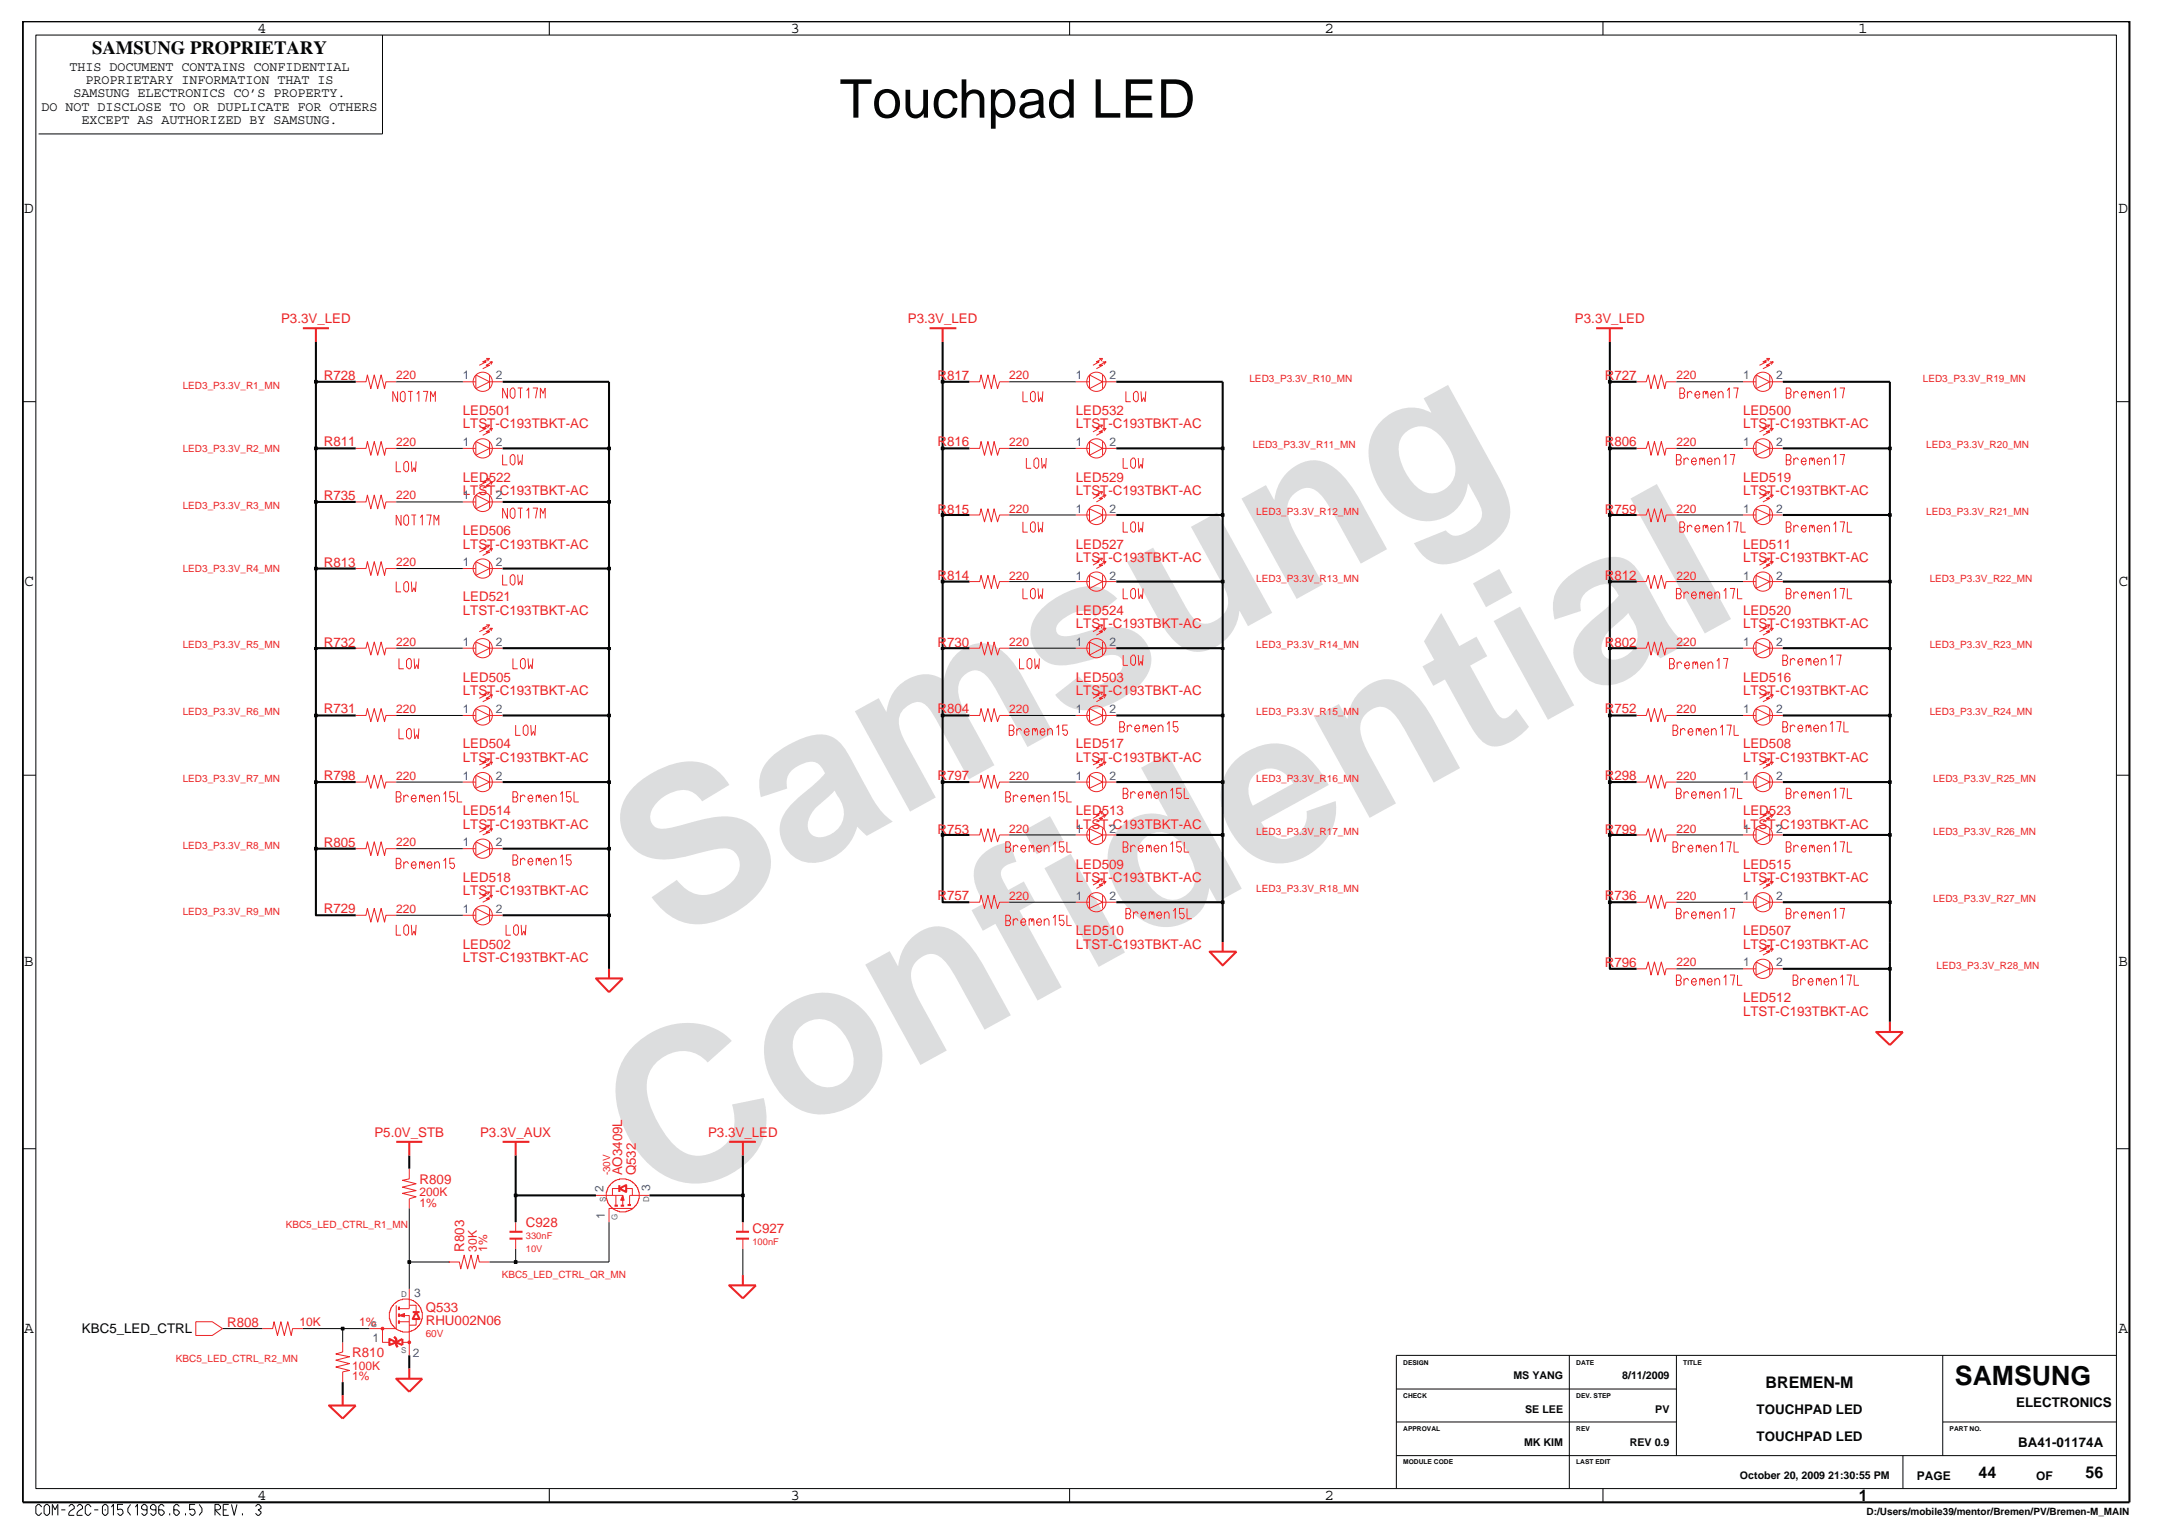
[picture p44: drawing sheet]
<svg xmlns="http://www.w3.org/2000/svg" width="267mm" height="190mm" viewBox="0 0 267 190" stroke-linecap="round" stroke-linejoin="round" font-family="sans-serif">
<defs><g id="words">
<g font-size="26.5" fill="#dcddde">
<text x="82.4" y="116.5" transform="rotate(-29 82.4 116.5)">Samsung</text>
<text x="81.1" y="149.2" transform="rotate(-29 81.1 149.2)">Confidential</text>
</g>
<text font-size="6.6" fill="#040505" x="103.6" y="14.5">Touchpad LED</text>
<text font-size="3.3" fill="#040505" x="241.1" y="170.8">SAMSUNG</text>
<text font-size="2.3" fill="#040505" x="11.4" y="6.7">SAMSUNG PROPRIETARY</text>
<g font-size="2" fill="#040505">
<text x="31.8" y="4">4</text>
<text x="97.6" y="4">3</text>
<text x="163.4" y="4">2</text>
<text x="229.2" y="4">1</text>
<text x="3" y="26.2">D</text>
<text x="261.3" y="26.2">D</text>
<text x="3" y="72.3">C</text>
<text x="261.3" y="72.3">C</text>
<text x="3" y="119.2">B</text>
<text x="261.3" y="119.2">B</text>
<text x="3" y="164.4">A</text>
<text x="261.3" y="164.4">A</text>
<text x="217.8" y="171.2">BREMEN-M</text>
<text x="31.8" y="185">4</text>
<text x="97.6" y="185">3</text>
<text x="163.4" y="185">2</text>
<text x="229.3" y="185.1">1</text>
<text x="244" y="182.2">44</text>
<text x="257.2" y="182.2">56</text>
</g>
<g font-size="1.6" fill="#040505">
<text x="8.6" y="8.8">THIS DOCUMENT CONTAINS CONFIDENTIAL</text>
<text x="9.1" y="12">SAMSUNG ELECTRONICS CO’S PROPERTY.</text>
<text x="10.5" y="10.4">PROPRIETARY INFORMATION THAT IS</text>
<text x="5.1" y="13.7">DO NOT DISCLOSE TO OR DUPLICATE FOR OTHERS</text>
<text x="10.1" y="15.3">EXCEPT AS AUTHORIZED BY SAMSUNG.</text>
<text x="10.1" y="164.4">KBC5_LED_CTRL</text>
<text x="248.7" y="173.5">ELECTRONICS</text>
<text x="216.7" y="174.3">TOUCHPAD LED</text>
<text x="216.7" y="177.6">TOUCHPAD LED</text>
<text x="248.9" y="178.4">BA41-01174A</text>
</g>
<g font-size="1.6" fill="#ec2426">
<text x="34.7" y="39.9">P3.3V_LED</text>
<text x="112" y="39.9">P3.3V_LED</text>
<text x="194.3" y="39.9">P3.3V_LED</text>
<text x="39.9" y="46.8">R728</text>
<text x="115.6" y="46.8">R817</text>
<text x="197.9" y="46.8">R727</text>
<text x="57.1" y="51.2">LED501</text>
<text x="57.1" y="52.8">LTST-C193TBKT-AC</text>
<text x="132.7" y="51.2">LED532</text>
<text x="132.7" y="52.8">LTST-C193TBKT-AC</text>
<text x="215" y="52.8">LTST-C193TBKT-AC</text>
<text x="215" y="51.2">LED500</text>
<text x="39.9" y="55">R811</text>
<text x="57.1" y="59.4">LED522</text>
<text x="115.6" y="55">R816</text>
<text x="132.7" y="59.4">LED529</text>
<text x="197.9" y="55">R806</text>
<text x="215" y="59.4">LED519</text>
<text x="39.9" y="61.6">R735</text>
<text x="57.1" y="61">LTST-C193TBKT-AC</text>
<text x="57.1" y="66">LED506</text>
<text x="115.6" y="63.3">R815</text>
<text x="132.7" y="61">LTST-C193TBKT-AC</text>
<text x="197.9" y="63.3">R759</text>
<text x="215" y="61">LTST-C193TBKT-AC</text>
<text x="39.9" y="69.9">R813</text>
<text x="57.1" y="67.7">LTST-C193TBKT-AC</text>
<text x="115.6" y="71.6">R814</text>
<text x="132.7" y="67.7">LED527</text>
<text x="132.7" y="69.3">LTST-C193TBKT-AC</text>
<text x="197.9" y="71.6">R812</text>
<text x="215" y="69.3">LTST-C193TBKT-AC</text>
<text x="215" y="67.7">LED511</text>
<text x="57.1" y="74.2">LED521</text>
<text x="57.1" y="75.9">LTST-C193TBKT-AC</text>
<text x="132.7" y="75.9">LED524</text>
<text x="132.7" y="77.5">LTST-C193TBKT-AC</text>
<text x="215" y="77.5">LTST-C193TBKT-AC</text>
<text x="215" y="75.9">LED520</text>
<text x="39.9" y="79.8">R732</text>
<text x="115.6" y="79.8">R730</text>
<text x="197.9" y="79.8">R802</text>
<text x="39.9" y="88">R731</text>
<text x="57.1" y="84.1">LED505</text>
<text x="57.1" y="85.7">LTST-C193TBKT-AC</text>
<text x="115.6" y="88">R804</text>
<text x="132.7" y="84.1">LED503</text>
<text x="132.7" y="85.7">LTST-C193TBKT-AC</text>
<text x="197.9" y="88">R752</text>
<text x="215" y="85.7">LTST-C193TBKT-AC</text>
<text x="215" y="84.1">LED516</text>
<text x="57.1" y="94">LTST-C193TBKT-AC</text>
<text x="57.1" y="92.3">LED504</text>
<text x="132.7" y="92.3">LED517</text>
<text x="132.7" y="94">LTST-C193TBKT-AC</text>
<text x="215" y="94">LTST-C193TBKT-AC</text>
<text x="215" y="92.3">LED508</text>
<text x="39.9" y="96.2">R798</text>
<text x="57.1" y="100.5">LED514</text>
<text x="115.6" y="96.2">R797</text>
<text x="132.7" y="100.5">LED513</text>
<text x="197.9" y="96.2">R298</text>
<text x="215" y="100.5">LED523</text>
<text x="39.9" y="104.4">R805</text>
<text x="57.1" y="102.2">LTST-C193TBKT-AC</text>
<text x="115.6" y="102.8">R753</text>
<text x="132.7" y="102.2">LTST-C193TBKT-AC</text>
<text x="132.7" y="107.1">LED509</text>
<text x="197.9" y="102.8">R799</text>
<text x="215" y="102.2">LTST-C193TBKT-AC</text>
<text x="215" y="107.1">LED515</text>
<text x="39.9" y="112.6">R729</text>
<text x="57.1" y="110.4">LTST-C193TBKT-AC</text>
<text x="57.1" y="108.7">LED518</text>
<text x="115.6" y="111">R757</text>
<text x="132.7" y="108.7">LTST-C193TBKT-AC</text>
<text x="197.9" y="111">R736</text>
<text x="215" y="108.7">LTST-C193TBKT-AC</text>
<text x="57.1" y="118.6">LTST-C193TBKT-AC</text>
<text x="57.1" y="117">LED502</text>
<text x="132.7" y="115.3">LED510</text>
<text x="132.7" y="117">LTST-C193TBKT-AC</text>
<text x="197.9" y="119.2">R796</text>
<text x="215" y="117">LTST-C193TBKT-AC</text>
<text x="215" y="115.3">LED507</text>
<text x="215" y="123.5">LED512</text>
<text x="215" y="125.2">LTST-C193TBKT-AC</text>
<text x="46.2" y="140.2">P5.0V_STB</text>
<text x="59.2" y="140.2">P3.3V_AUX</text>
<text x="87.3" y="140.2">P3.3V_LED</text>
<text x="51.8" y="146">R809</text>
<text x="76.7" y="145" transform="rotate(-90 76.7 145)">AO3409L</text>
<text x="78.4" y="145" transform="rotate(-90 78.4 145)">Q532</text>
<text x="57.3" y="154.4" transform="rotate(-90 57.3 154.4)">R803</text>
<text x="64.9" y="151.3">C928</text>
<text x="92.8" y="152.1">C927</text>
<text x="52.5" y="161.8">Q533</text>
<text x="28" y="163.6">R808</text>
<text x="43.5" y="167.3">R810</text>
<text x="52.5" y="163.4">RHU002N06</text>
</g>
<g font-size="1.5" fill="#ec2426">
<text x="48.9" y="46.8">220</text>
<text x="124.5" y="46.8">220</text>
<text x="206.8" y="46.8">220</text>
<text x="48.9" y="55">220</text>
<text x="124.5" y="55">220</text>
<text x="206.8" y="55">220</text>
<text x="48.9" y="61.6">220</text>
<text x="124.5" y="63.3">220</text>
<text x="206.8" y="63.3">220</text>
<text x="48.9" y="69.8">220</text>
<text x="124.5" y="71.5">220</text>
<text x="206.8" y="71.5">220</text>
<text x="48.9" y="79.7">220</text>
<text x="124.5" y="79.7">220</text>
<text x="206.8" y="79.7">220</text>
<text x="48.9" y="87.9">220</text>
<text x="124.5" y="87.9">220</text>
<text x="206.8" y="87.9">220</text>
<text x="48.9" y="96.1">220</text>
<text x="124.5" y="96.1">220</text>
<text x="206.8" y="96.1">220</text>
<text x="48.9" y="104.3">220</text>
<text x="124.5" y="102.7">220</text>
<text x="206.8" y="102.7">220</text>
<text x="48.9" y="112.6">220</text>
<text x="124.5" y="111">220</text>
<text x="206.8" y="110.9">220</text>
<text x="206.8" y="119.2">220</text>
<text x="51.8" y="147.5">200K</text>
<text x="51.8" y="148.8">1%</text>
<text x="58.8" y="154.4" transform="rotate(-90 58.8 154.4)">30K</text>
<text x="60.1" y="154.4" transform="rotate(-90 60.1 154.4)">1%</text>
<text x="36.9" y="163.5">10K</text>
<text x="44.3" y="163.5">1%</text>
<text x="43.5" y="168.9">100K</text>
<text x="43.5" y="170.1">1%</text>
</g>
<g font-size="1.5" fill="#3a53a4">
<text x="57.1" y="46.8">1</text>
<text x="61.2" y="46.8">2</text>
<text x="132.7" y="46.8">1</text>
<text x="136.9" y="46.8">2</text>
<text x="215" y="46.8">1</text>
<text x="219.1" y="46.8">2</text>
<text x="57.1" y="55">1</text>
<text x="61.2" y="55">2</text>
<text x="132.7" y="55">1</text>
<text x="136.9" y="55">2</text>
<text x="215" y="55">1</text>
<text x="219.1" y="55">2</text>
<text x="57.1" y="61.6">1</text>
<text x="61.2" y="61.6">2</text>
<text x="132.7" y="63.3">1</text>
<text x="136.9" y="63.3">2</text>
<text x="215" y="63.3">1</text>
<text x="219.1" y="63.3">2</text>
<text x="57.1" y="69.8">1</text>
<text x="61.2" y="69.8">2</text>
<text x="132.7" y="71.5">1</text>
<text x="136.9" y="71.5">2</text>
<text x="215" y="71.5">1</text>
<text x="219.1" y="71.5">2</text>
<text x="57.1" y="79.7">1</text>
<text x="61.2" y="79.7">2</text>
<text x="132.7" y="79.7">1</text>
<text x="136.9" y="79.7">2</text>
<text x="215" y="79.7">1</text>
<text x="219.1" y="79.7">2</text>
<text x="57.1" y="87.9">1</text>
<text x="61.2" y="87.9">2</text>
<text x="132.7" y="87.9">1</text>
<text x="136.9" y="87.9">2</text>
<text x="215" y="87.9">1</text>
<text x="219.1" y="87.9">2</text>
<text x="57.1" y="96.1">1</text>
<text x="61.2" y="96.1">2</text>
<text x="132.7" y="96.1">1</text>
<text x="136.9" y="96.1">2</text>
<text x="215" y="96.1">1</text>
<text x="219.1" y="96.1">2</text>
<text x="57.1" y="104.3">1</text>
<text x="61.2" y="104.3">2</text>
<text x="132.7" y="102.7">1</text>
<text x="136.9" y="102.7">2</text>
<text x="215" y="102.7">1</text>
<text x="219.1" y="102.7">2</text>
<text x="57.1" y="112.6">1</text>
<text x="61.2" y="112.6">2</text>
<text x="132.7" y="111">1</text>
<text x="136.9" y="111">2</text>
<text x="215" y="111">1</text>
<text x="219.1" y="111">2</text>
<text x="215" y="119.2">1</text>
<text x="219.1" y="119.2">2</text>
<text x="74.4" y="147" transform="rotate(-90 74.4 147)">2</text>
<text x="80.2" y="146.8" transform="rotate(-90 80.2 146.8)">3</text>
<text x="74.6" y="150.3" transform="rotate(-90 74.6 150.3)">1</text>
<text x="51.1" y="159.9">3</text>
<text x="45.9" y="165.5">1</text>
<text x="50.9" y="167.3">2</text>
</g>
<g font-size="1.5" fill="#040505">
<text x="236.4" y="182.5">PAGE</text>
<text x="251.1" y="182.5">OF</text>
</g>
<g font-size="1.3" fill="#040505">
<text x="186.7" y="170.1">MS YANG</text>
<text x="200.1" y="170.1">8/11/2009</text>
<text x="188" y="178.3">MK KIM</text>
<text x="188.1" y="174.2">SE LEE</text>
<text x="201" y="178.3">REV 0.9</text>
<text x="204.2" y="174.2">PV</text>
<text x="214.6" y="182.4">October 20, 2009 21:30:55 PM</text>
</g>
<g font-size="1.2" fill="#ec2426">
<text x="22.5" y="47.9">LED3_P3.3V_R1_MN</text>
<text x="154.1" y="47.1">LED3_P3.3V_R10_MN</text>
<text x="237.2" y="47.1">LED3_P3.3V_R19_MN</text>
<text x="22.5" y="55.7">LED3_P3.3V_R2_MN</text>
<text x="154.5" y="55.3">LED3_P3.3V_R11_MN</text>
<text x="237.6" y="55.3">LED3_P3.3V_R20_MN</text>
<text x="22.5" y="62.7">LED3_P3.3V_R3_MN</text>
<text x="155" y="63.5">LED3_P3.3V_R12_MN</text>
<text x="237.6" y="63.5">LED3_P3.3V_R21_MN</text>
<text x="22.5" y="70.5">LED3_P3.3V_R4_MN</text>
<text x="155" y="71.7">LED3_P3.3V_R13_MN</text>
<text x="238" y="71.7">LED3_P3.3V_R22_MN</text>
<text x="22.5" y="79.9">LED3_P3.3V_R5_MN</text>
<text x="155" y="79.9">LED3_P3.3V_R14_MN</text>
<text x="238" y="79.9">LED3_P3.3V_R23_MN</text>
<text x="22.5" y="88.2">LED3_P3.3V_R6_MN</text>
<text x="155" y="88.2">LED3_P3.3V_R15_MN</text>
<text x="238" y="88.2">LED3_P3.3V_R24_MN</text>
<text x="22.5" y="96.4">LED3_P3.3V_R7_MN</text>
<text x="155" y="96.4">LED3_P3.3V_R16_MN</text>
<text x="238.4" y="96.4">LED3_P3.3V_R25_MN</text>
<text x="22.5" y="104.7">LED3_P3.3V_R8_MN</text>
<text x="155" y="103">LED3_P3.3V_R17_MN</text>
<text x="238.4" y="103">LED3_P3.3V_R26_MN</text>
<text x="22.5" y="112.9">LED3_P3.3V_R9_MN</text>
<text x="155" y="110">LED3_P3.3V_R18_MN</text>
<text x="238.4" y="111.3">LED3_P3.3V_R27_MN</text>
<text x="238.9" y="119.5">LED3_P3.3V_R28_MN</text>
<text x="75.3" y="145" transform="rotate(-90 75.3 145)">-30V</text>
<text x="35.2" y="151.5">KBC5_LED_CTRL_R1_MN</text>
<text x="64.9" y="154.4">10V</text>
<text x="64.9" y="152.7">330nF</text>
<text x="92.8" y="153.6">100nF</text>
<text x="61.9" y="157.7">KBC5_LED_CTRL_QR_MN</text>
<text x="21.7" y="168">KBC5_LED_CTRL_R2_MN</text>
<text x="52.5" y="164.9">60V</text>
</g>
<text font-size="1.2" fill="#040505" x="230.2" y="186.9">D:/Users/mobile39/mentor/Bremen/PV/Bremen-M_MAIN</text>
<g font-size="1" fill="#3a53a4">
<text x="74.7" y="148.3" transform="rotate(-90 74.7 148.3)">S</text>
<text x="80.1" y="148.3" transform="rotate(-90 80.1 148.3)">D</text>
<text x="76.2" y="150.5" transform="rotate(-90 76.2 150.5)">G</text>
<text x="49.5" y="159.9">D</text>
<text x="45.7" y="163.6">G</text>
<text x="49.5" y="166.9">S</text>
</g>
<g font-size=".8" fill="#040505">
<text x="173.1" y="168.3">DESIGN</text>
<text x="173.1" y="172.3">CHECK</text>
<text x="194.4" y="168.3">DATE</text>
<text x="194.4" y="172.3">DEV. STEP</text>
<text x="207.6" y="168.3">TITLE</text>
<text x="173.1" y="176.5">APPROVAL</text>
<text x="194.4" y="176.5">REV</text>
<text x="240.5" y="176.5">PART NO.</text>
<text x="173.1" y="180.6">MODULE CODE</text>
<text x="194.4" y="180.6">LAST EDIT</text>
</g>
</g></defs>
<g fill="none" stroke="#ec2426" stroke-width=".12">
<path d="M201.9 47.1h1.1l.3-.9 .3 1.7 .5-1.7 .4 1.7 .4-1.7 .4 1.7 .2-.8h1.3M215 47.1h1.6M216.6 46.2l1.7 .9-1.7 .8zM217.9 44.2h.4M218.3 44.6h.4l-.8 .4h.4l-.9 .5M218.3 44.2l-.9 .4h.5l-.9 .4M218.3 46.2v1.7M218.3 47.1h1.6M218.3 44.2l-.3 .3M218.7 44.6l-.2 .4M43.9 70.1h1.2l.2-.8 .4 1.7 .5-1.7 .4 1.7 .4-1.7 .4 1.7 .2-.9h1.3M43.9 61.9h1.2l.2-.9 .4 1.7 .5-1.7 .4 1.7 .4-1.7 .4 1.7 .2-.8h1.3"/>
<path d="M57.1 70.1h1.6M58.7 69.3l1.7 .8-1.7 .9zM60 67.2h.4M60.4 67.2l-.3 .4M60.4 67.7h.3l-.7 .4h.4l-.9 .4M60.4 67.2l-.9 .5h.5l-.9 .4M60.4 69.3v1.7M60.4 70.1h1.6M60.7 67.7l-.1 .3M124.5 71.7h-1.2l-.3 .9-.4-1.6-.3 1.6-.4-1.6-.5 1.6-.4-1.6-.2 .7h-1.2v.1M132.7 71.7h1.7M132.7 63.5h1.7"/>
<path d="M134.4 71l1.6 .7-1.6 .9zM134.4 62.7l1.6 .8-1.6 .9zM135.6 68.8h.4M135.6 60.6h.4M136 69.3h.4l-.8 .4h.4l-.8 .4M136 68.8l-.8 .5h.4l-.8 .4M136 61h.4l-.8 .5h.4l-.8 .4M136 60.6l-.8 .4h.4l-.8 .5M136 62.7v1.7M136 71v1.6M136 71.7h1.7M136 63.5h1.7"/>
<path d="M136 68.8l-.2 .4M136 60.6l-.2 .4M136.4 69.3l-.2 .3M136.4 61l-.2 .4M206.8 79.9h-1.3l-.2 .9-.4-1.6-.4 1.6-.4-1.6-.5 1.6-.3-1.6-.3 .7h-1.1v.1M206.8 63.5h-1.3l-.2 .9-.4-1.7-.4 1.7-.4-1.7-.5 1.7-.3-1.7-.3 .8h-1.1v.1M215 79.9h1.6M215 63.5h1.6M216.6 79.2l1.7 .7-1.7 .9zM216.6 62.7l1.7 .8-1.7 .9zM217.9 77.1h.4M217.9 60.6h.4"/>
<path d="M218.3 77.5h.4l-.8 .4h.4l-.9 .4M218.3 77.1l-.9 .4h.5l-.9 .4M218.3 61h.4l-.8 .5h.4l-.9 .4M218.3 60.6l-.9 .4h.5l-.9 .5M218.3 62.7v1.7M218.3 79.2v1.6M218.3 79.9h1.6M218.3 63.5h1.6M218.3 77.1l-.3 .4M218.3 60.6l-.3 .4M218.7 77.5l-.2 .3M218.7 61l-.2 .4"/>
<path d="M43.9 96.4h1.2l.2-.8 .4 1.6 .5-1.6 .4 1.6 .4-1.6 .4 1.6 .2-.8h1.3M57.1 88.2h1.6M58.7 87.4l1.7 .8-1.7 .8zM60 85.3h.4M60.4 85.3l-.3 .4M60.4 85.7h.3l-.7 .4h.4l-.9 .4M60.4 85.3l-.9 .4h.5l-.9 .4M60.4 88.2h1.6M60.4 87.4v1.6M60.7 85.7l-.1 .4M119.6 88.2h1.2l.2-.8 .4 1.6 .5-1.6 .4 1.6 .3-1.6 .4 1.6 .3-.8h1.2M119.6 96.4h1.2l.2-.8 .4 1.6 .5-1.6 .4 1.6 .3-1.6 .4 1.6 .3-.8h1.2"/>
<path d="M201.9 88.2h1.1l.3-.8 .3 1.6 .5-1.6 .4 1.6 .4-1.6 .4 1.6 .2-.8h1.3M201.9 96.4h1.1l.3-.8 .3 1.6 .5-1.6 .4 1.6 .4-1.6 .4 1.6 .2-.8h1.3M215 88.2h1.6M215 96.4h1.6M216.6 87.4l1.7 .8-1.7 .8zM216.6 95.6l1.7 .8-1.7 .8zM217.9 85.3h.4M217.9 93.6h.4M218.3 85.7h.4l-.8 .4h.4l-.9 .4M218.3 85.3l-.9 .4h.5l-.9 .4M218.3 94h.4l-.8 .3h.4l-.9 .4M218.3 93.6l-.9 .4h.5l-.9 .3"/>
<path d="M218.3 88.2h1.6M218.3 87.4v1.6M218.3 95.6v1.6M218.3 96.4h1.6M218.3 85.3l-.3 .4M218.3 93.6l-.3 .3M218.7 85.7l-.2 .4M218.7 94l-.2 .3M43.9 112.9h1.2l.2-.9 .4 1.7 .5-1.7 .4 1.7 .4-1.7 .4 1.7 .2-.8h1.3M43.9 104.7h1.2l.2-.9 .4 1.7 .5-1.7 .4 1.7 .4-1.7 .4 1.7 .2-.8h1.3M119.6 111.3h1.2l.2-.9 .4 1.6 .5-1.6 .4 1.6 .3-1.6 .4 1.6 .3-.7h1.2M201.9 111.3h1.1l.3-.9 .3 1.6 .5-1.6 .4 1.6 .4-1.6 .4 1.6 .2-.7h1.3"/>
<path d="M201.9 119.5h1.1l.3-.9 .3 1.6 .5-1.6 .4 1.6 .4-1.6 .4 1.6 .2-.7h1.3M215 111.3h1.6M215 119.5h1.6M216.6 110.4l1.7 .9-1.7 .7zM216.6 118.6l1.7 .9-1.7 .7zM217.9 108.4h.4M217.9 116.6h.4M218.3 108.7h.4l-.8 .4h.4l-.9 .5M218.3 108.4l-.9 .3h.5l-.9 .4M218.3 117h.4l-.8 .4h.4l-.9 .4M218.3 116.6l-.9 .4h.5l-.9 .4M218.3 110.4v1.6"/>
<path d="M218.3 118.6v1.6M218.3 111.3h1.6M218.3 119.5h1.6M218.3 108.4l-.3 .3M218.3 116.6l-.3 .3M218.7 108.7l-.2 .4M218.7 117l-.2 .4M55.5 155.6h-.1h1.3l.1 .9 .5-1.7 .4 1.7 .4-1.7 .4 1.7 .4-1.7 .2 .8h1.3M73.5 147.4h3.3v1.2M75.4 146l.2-.3 .3-.1v-.1h.1a2.18 2.18 0 0 1 1.7 0v.1a1.55 1.55 0 0 1 .9 .9h.1l.1 .5v.8l-.1 .5h-.1l-.1 .3-.5 .5-.5 .2v.1h-.3h-.8h-.3v-.1l-.5-.2-.5-.5-.1-.3h-.1v-.5h-.1v-.8h.1v-.5h.1l.1-.3zM76 147.4v1.2M76.4 146.6h-.9v.8"/>
<path d="M77.2 146.6h.8v.8M78 149h-2.9v1.7M80.1 147.4h-2.4v1.2M42.3 165.5v1.2l-.9 .3 1.7 .3-1.7 .4 1.7 .5-1.7 .4 1.7 .4-.8 .2v1.2"/>
<circle cx="217.4" cy="47.1" r="1.19"/>
<circle cx="59.5" cy="70.1" r="1.19"/>
<circle cx="135.2" cy="71.7" r="1.19"/>
<circle cx="135.2" cy="63.5" r="1.19"/>
<circle cx="217.4" cy="79.9" r="1.19"/>
<circle cx="217.4" cy="63.5" r="1.19"/>
<circle cx="59.5" cy="88.2" r="1.19"/>
<circle cx="217.4" cy="96.4" r="1.19"/>
<circle cx="217.4" cy="88.2" r="1.19"/>
<circle cx="217.4" cy="111.3" r="1.19"/>
<circle cx="217.4" cy="119.5" r="1.19"/>
</g>
<g fill="none" stroke="#ec2426" stroke-width=".25">
<path d="M196.9 40.5h3.3M198.6 40.5v1.7M75.1 119.5v1.2M73.5 120.7h3.3l-1.7 1.6zM231.4 127.3h3.3l-1.6 1.6zM233.1 126v1.3M75.8 148.7h.4M76.4 146.6l.8-.5v.9zM76.4 146.1v.9M76.6 148.7h.4M77.4 148.6h.4M89.9 140.8h3.3"/>
<path d="M91.6 140.8v1.7"/>
</g>
<path d="M76.8 147.4l.2 .6h-.4z" fill="#ec2426"/>
<g fill="none" stroke="#ec2426" stroke-width=".12">
<path d="M43.9 55.3h1.2l.2-.9 .4 1.7 .5-1.7 .4 1.7 .4-1.7 .4 1.7 .2-.8h1.3M43.9 47.1h1.2l.2-.9 .4 1.7 .5-1.7 .4 1.7 .4-1.7 .4 1.7 .2-.8h1.3M57.1 47.1h1.6M58.7 46.2l1.7 .9-1.7 .8zM60 44.2h.4M60 59h.4M60.4 44.2l-.3 .3M60.4 59l-.3 .4M60.4 44.6h.3l-.7 .4h.4l-.9 .5M60.4 44.2l-.9 .4h.5l-.9 .4M60.4 59.4h.3l-.7 .5h.4l-.9 .3M60.4 59l-.9 .4h.5l-.9 .5"/>
<path d="M60.4 46.2v1.7M60.4 47.1h1.6M60.7 44.6l-.1 .4M60.7 59.4l-.1 .4M119.6 47.1h1.2l.2-.9 .4 1.7 .5-1.7 .4 1.7 .3-1.7 .4 1.7 .3-.8h1.2M119.6 55.3h1.2l.2-.9 .4 1.7 .5-1.7 .4 1.7 .3-1.7 .4 1.7 .3-.8h1.2M132.7 55.3h1.7M134.4 54.4l1.6 .9-1.6 .8zM135.6 52.4h.4M136 52.8h.4l-.8 .5h.4l-.8 .4M136 52.4l-.8 .4h.4l-.8 .5M136 55.3h1.7"/>
<path d="M136 54.4v1.7M136 52.4l-.2 .4M136.4 52.8l-.2 .4M201.9 55.3h1.1l.3-.9 .3 1.7 .5-1.7 .4 1.7 .4-1.7 .4 1.7 .2-.8h1.3M48.9 79.9h-1.3l-.2 .9-.4-1.6-.4 1.6-.4-1.6-.5 1.6-.4-1.6-.2 .7h-1.2v.1M57.1 79.9h1.6M57.1 61.9h1.6M58.7 61l1.7 .9-1.7 .8zM58.7 79.2l1.7 .7-1.7 .9zM60 77.1h.4M60.4 77.1l-.3 .4M60.4 77.5h.3l-.7 .4h.4l-.9 .4"/>
<path d="M60.4 77.1l-.9 .4h.5l-.9 .4M60.4 61v1.7M60.4 79.2v1.6M60.4 79.9h1.6M60.4 61.9h1.6M60.7 77.5l-.1 .3M124.5 79.9h-1.2l-.3 .9-.4-1.6-.3 1.6-.4-1.6-.5 1.6-.4-1.6-.2 .7h-1.2v.1M206.8 71.7h-1.3l-.2 .9-.4-1.6-.4 1.6-.4-1.6-.5 1.6-.3-1.6-.3 .7h-1.1v.1M43.9 88.2h1.2l.2-.8 .4 1.6 .5-1.6 .4 1.6 .4-1.6 .4 1.6 .2-.8h1.3M57.1 96.4h1.6M58.7 95.6l1.7 .8-1.7 .8zM60 93.6h.4"/>
<path d="M60.4 93.6l-.3 .3M60.4 94h.3l-.7 .3h.4l-.9 .4M60.4 93.6l-.9 .4h.5l-.9 .3M60.4 95.6v1.6M60.4 96.4h1.6M60.7 94l-.1 .3M132.7 96.4h1.7M132.7 88.2h1.7M134.4 95.6l1.6 .8-1.6 .8zM134.4 87.4l1.6 .8-1.6 .8zM135.6 93.6h.4M135.6 85.3h.4"/>
<path d="M136 94h.4l-.8 .3h.4l-.8 .4M136 93.6l-.8 .4h.4l-.8 .3M136 85.7h.4l-.8 .4h.4l-.8 .4M136 85.3l-.8 .4h.4l-.8 .4M136 87.4v1.6M136 95.6v1.6M136 96.4h1.7M136 88.2h1.7M136 93.6l-.2 .3M136 85.3l-.2 .4M136.4 94l-.2 .3M136.4 85.7l-.2 .4"/>
<path d="M132.7 111.3h1.7M134.4 110.4l1.6 .9-1.6 .7zM135.6 108.4h.4M136 108.7h.4l-.8 .4h.4l-.8 .5M136 108.4l-.8 .3h.4l-.8 .4M136 110.4v1.6M136 111.3h1.7M136 108.4l-.2 .3M136.4 108.7l-.2 .4M50.5 158.9v2.5h-1.3M76.8 147.4l.2 .6h-.4zM91.6 150.7v1.2"/>
<path d="M91.6 152.7v1.3M24.1 163h2.1l1.3 .8-1.3 .9h-2.1zM48.4 161l.5-.5 .2-.1h.2a2.18 2.18 0 0 1 1.7 0l.9 .9v.2h.1v.3h.1v.8h-.1v.3h-.1v.3h-.1v.2l-.6 .5-.5 .2v.1h-.2v.1h-.9v-.1h-.2v-.1l-.5-.2-.5-.5-.1-.2h-.1v-.3h-.1v-.3h-.1v-.8h.1v-.3h.1v-.2h.1zM49.2 163h1.3M50.5 161h.8v.8M51.3 162.6v.8h-.8"/>
<circle cx="59.5" cy="47.1" r="1.19"/>
<circle cx="135.2" cy="55.3" r="1.19"/>
<circle cx="59.5" cy="79.9" r="1.19"/>
<circle cx="59.5" cy="61.9" r="1.19"/>
<circle cx="59.5" cy="96.4" r="1.19"/>
<circle cx="135.2" cy="96.4" r="1.19"/>
<circle cx="135.2" cy="88.2" r="1.19"/>
<circle cx="135.2" cy="111.3" r="1.19"/>
</g>
<g fill="none" stroke="#ec2426" stroke-width=".25">
<path d="M37.4 40.5h3.2M39 40.5v1.7M114.7 40.5h3.3M116.3 40.5v1.7M149.2 117.4h3.3l-1.7 1.6zM150.8 116.2v1.2M48.9 140.8h3.2M50.5 140.8v1.7M62 140.8h3.3M63.6 140.8v1.7M89.9 158.5h3.3l-1.6 1.6zM90.8 152.7h1.6"/>
<path d="M90.8 151.9h1.6M91.6 157.2v1.3M48.9 165.5l.7-.4v.8zM49.2 161.1v.4M49.2 162v.4M49.2 162.8v.4"/>
</g>
<path d="M49.2 162.2l.7-.2v.4z" fill="#ec2426"/>
<path d="M48.9 161v2.8h-3.3M49.2 162.2l.7-.2v.4zM49.6 162.2h.9v4.9" fill="none" stroke="#ec2426" stroke-width=".12"/>
<path d="M48.6 164.9l.3 .2v.8l.1 .2M50.9 161.8h.9M51.3 161.8l.5 .8h-.9z" fill="none" stroke="#ec2426" stroke-width=".25"/>
<circle cx="50.5" cy="165.5" r=".17" fill="#ec2426"/>
<circle cx="50.5" cy="165.5" r=".17" fill="none" stroke="#ec2426" stroke-width=".12"/>
<circle cx="47.2" cy="163.8" r=".17" fill="#ec2426"/>
<g fill="none" stroke="#ec2426" stroke-width=".12">
<path d="M57.1 55.3h1.6M58.7 54.4l1.7 .9-1.7 .8zM60 52.4h.4M60.4 52.4l-.3 .4M60.4 52.8h.3l-.7 .5h.4l-.9 .4M60.4 52.4l-.9 .4h.5l-.9 .5M60.4 54.4v1.7M60.4 55.3h1.6M60.7 52.8l-.1 .4M132.7 47.1h1.7M134.4 46.2l1.6 .9-1.6 .8zM135.6 44.2h.4"/>
<path d="M136 44.6h.4l-.8 .4h.4l-.8 .5M136 44.2l-.8 .4h.4l-.8 .4M136 46.2v1.7M136 47.1h1.7M136 44.2l-.2 .3M136.4 44.6l-.2 .4M215 55.3h1.6M216.6 54.4l1.7 .9-1.7 .8zM217.9 52.4h.4M218.3 52.8h.4l-.8 .5h.4l-.9 .4M218.3 52.4l-.9 .4h.5l-.9 .5M218.3 54.4v1.7"/>
<path d="M218.3 55.3h1.6M218.3 52.4l-.3 .4M218.7 52.8l-.2 .4M124.5 63.5h-1.2l-.3 .9-.4-1.7-.3 1.7-.4-1.7-.5 1.7-.4-1.7-.2 .8h-1.2v.1M132.7 79.9h1.7M134.4 79.2l1.6 .7-1.6 .9zM135.6 77.1h.4M136 77.5h.4l-.8 .4h.4l-.8 .4M136 77.1l-.8 .4h.4l-.8 .4M136 79.2v1.6M136 79.9h1.7M136 77.1l-.2 .4"/>
<path d="M136.4 77.5l-.2 .3M215 71.7h1.6M216.6 71l1.7 .7-1.7 .9zM217.9 68.8h.4M218.3 69.3h.4l-.8 .4h.4l-.9 .4M218.3 68.8l-.9 .5h.5l-.9 .4M218.3 71v1.6M218.3 71.7h1.6M218.3 68.8l-.3 .4M218.7 69.3l-.2 .3M57.1 112.9h1.6M57.1 104.7h1.6"/>
<path d="M58.7 103.8l1.7 .9-1.7 .8zM58.7 112l1.7 .9-1.7 .8zM60 110h.4M60 101.8h.4M60.4 110l-.3 .3M60.4 101.8l-.3 .3M60.4 110.4h.3l-.7 .4h.4l-.9 .5M60.4 110l-.9 .4h.5l-.9 .4M60.4 102.2h.3l-.7 .4h.4l-.9 .4M60.4 101.8l-.9 .4h.5l-.9 .4M60.4 103.8v1.7M60.4 112v1.7"/>
<path d="M60.4 112.9h1.6M60.4 104.7h1.6M60.7 110.4l-.1 .3M60.7 102.2l-.1 .3M124.5 103h-1.2l-.3 .8-.4-1.6-.3 1.6-.4-1.6-.5 1.6-.4-1.6-.2 .8h-1.2M132.7 103h1.7M134.4 102.2l1.6 .8-1.6 .8zM135.6 100.1h.4M136 100.5h.4l-.8 .4h.4l-.8 .5M136 100.1l-.8 .4h.4l-.8 .4M136 102.2v1.6M136 103h1.7"/>
<path d="M136 100.1l-.2 .3M136.4 100.5l-.2 .3M206.8 103h-1.3l-.2 .8-.4-1.6-.4 1.6-.4-1.6-.5 1.6-.3-1.6-.3 .8h-1.1M215 103h1.6M216.6 102.2l1.7 .8-1.7 .8zM217.9 100.1h.4M218.3 100.5h.4l-.8 .4h.4l-.9 .5M218.3 100.1l-.9 .4h.5l-.9 .4M218.3 103h1.6M218.3 102.2v1.6M218.3 100.1l-.3 .3M218.7 100.5l-.2 .3"/>
<path d="M50.5 144.1v1.3l-.9 .1 1.7 .5-1.7 .4 1.7 .4-1.7 .4 1.7 .4-.8 .2v1.2M63.6 150.7v1.2M63.6 152.7v1.3M32.4 163.8h1.2l.2-.8 .4 1.7 .4-1.7 .5 1.7 .4-1.7 .4 1.7 .2-.9h1.3M47.2 163.8v1.7h.8M49.6 165.5h.9"/>
<circle cx="59.5" cy="55.3" r="1.19"/>
<circle cx="135.2" cy="47.1" r="1.19"/>
<circle cx="217.4" cy="55.3" r="1.19"/>
<circle cx="135.2" cy="79.9" r="1.19"/>
<circle cx="217.4" cy="71.7" r="1.19"/>
<circle cx="59.5" cy="112.9" r="1.19"/>
<circle cx="59.5" cy="104.7" r="1.19"/>
<circle cx="135.2" cy="103" r="1.19"/>
<circle cx="217.4" cy="103" r="1.19"/>
<circle cx="47.2" cy="163.8" r=".17"/>
</g>
<path d="M62.8 152.7h1.7M62.8 151.9h1.7M40.6 173.3h3.3l-1.6 1.6zM42.3 172v1.3M48 165.1l.9 .4-.9 .4zM48.6 164.9l.3 .2v.8l.1 .2M48.9 170h3.2l-1.6 1.6zM50.5 168.7v1.3" fill="none" stroke="#ec2426" stroke-width=".25"/>
<path d="M42.3 170.4v1.6M50.5 167.1v1.6" fill="none" stroke="#040505" stroke-width=".25"/>
<path d="M27.5 163.8h4.9M37.4 163.8h4.9v1.7" fill="none" stroke="#040505" stroke-width=".12"/>
<path d="M42.1 163.7h.3v.3h-.3z" fill="#040505"/>
<path d="M50.5 155.6v3.3M91.6 154v3.2M42.1 163.7h.3v.3h-.3zM42.3 163.8h3.3" fill="none" stroke="#040505" stroke-width=".12"/>
<path d="M50.3 155.5h.3v.3h-.3z" fill="#040505"/>
<path d="M50.3 155.5h.3v.3h-.3zM50.5 149v6.6h4.9M60.4 155.6h3.2" fill="none" stroke="#040505" stroke-width=".12"/>
<path d="M63.4 155.5h.4v.3h-.4z" fill="#040505"/>
<path d="M63.4 155.5h.4v.3h-.4zM75.1 150.7v4.9h-11.5v-1.6" fill="none" stroke="#040505" stroke-width=".12"/>
<path d="M63.6 147.4v3.3M91.6 147.4v3.3" fill="none" stroke="#040505" stroke-width=".25"/>
<path d="M63.4 147.2h.4v.4h-.4z" fill="#040505"/>
<path d="M63.4 147.2h.4v.4h-.4z" fill="none" stroke="#040505" stroke-width=".12"/>
<path d="M63.6 142.5v4.9h9.9M80.1 147.4h11.5" fill="none" stroke="#040505" stroke-width=".25"/>
<path d="M91.5 147.2h.3v.4h-.3z" fill="#040505"/>
<path d="M206.8 119.5h8.2M91.5 147.2h.3v.4h-.3z" fill="none" stroke="#040505" stroke-width=".12"/>
<path d="M75.1 112.9v6.6M198.6 111.3v8.2h3.3M219.9 119.5h13.2v6.5M50.5 142.5v1.6M91.6 142.5v4.9" fill="none" stroke="#040505" stroke-width=".25"/>
<path d="M232.9 119.3h.4v.3h-.4z" fill="#040505"/>
<path d="M48.9 112.9h8.2M232.9 119.3h.4v.3h-.4z" fill="none" stroke="#040505" stroke-width=".12"/>
<path d="M39 104.7v8.2h4.9M62 112.9h13.1M150.8 111.3v4.9M233.1 111.3v8.2" fill="none" stroke="#040505" stroke-width=".25"/>
<path d="M74.9 112.7h.4v.3h-.4z" fill="#040505"/>
<path d="M74.9 112.7h.4v.3h-.4zM124.5 111.3h8.2" fill="none" stroke="#040505" stroke-width=".12"/>
<path d="M75.1 104.7v8.2M116.3 103v8.3h3.3M137.7 111.3h13.1" fill="none" stroke="#040505" stroke-width=".25"/>
<path d="M150.6 111.1h.4v.3h-.4z" fill="#040505"/>
<path d="M150.6 111.1h.4v.3h-.4z" fill="none" stroke="#040505" stroke-width=".12"/>
<path d="M150.8 103v8.3" fill="none" stroke="#040505" stroke-width=".25"/>
<path d="M198.4 111.1h.3v.3h-.3z" fill="#040505"/>
<path d="M198.4 111.1h.3v.3h-.3zM206.8 111.3h8.2" fill="none" stroke="#040505" stroke-width=".12"/>
<path d="M198.6 103v8.3h3.3M219.9 111.3h13.2" fill="none" stroke="#040505" stroke-width=".25"/>
<path d="M232.9 111.1h.4v.3h-.4z" fill="#040505"/>
<path d="M232.9 111.1h.4v.3h-.4z" fill="none" stroke="#040505" stroke-width=".12"/>
<path d="M233.1 103v8.3" fill="none" stroke="#040505" stroke-width=".25"/>
<path d="M38.8 104.5h.3v.3h-.3z" fill="#040505"/>
<path d="M38.8 104.5h.3v.3h-.3zM48.9 104.7h8.2" fill="none" stroke="#040505" stroke-width=".12"/>
<path d="M39 96.4v8.3h4.9M62 104.7h13.1" fill="none" stroke="#040505" stroke-width=".25"/>
<path d="M74.9 104.5h.4v.3h-.4z" fill="#040505"/>
<path d="M74.9 104.5h.4v.3h-.4z" fill="none" stroke="#040505" stroke-width=".12"/>
<path d="M75.1 96.4v8.3" fill="none" stroke="#040505" stroke-width=".25"/>
<path d="M116.1 102.8h.3v.3h-.3z" fill="#040505"/>
<path d="M116.1 102.8h.3v.3h-.3zM124.5 103h8.2" fill="none" stroke="#040505" stroke-width=".12"/>
<path d="M116.3 96.4v6.6h3.3M137.7 103h13.1" fill="none" stroke="#040505" stroke-width=".25"/>
<path d="M150.6 102.8h.4v.3h-.4z" fill="#040505"/>
<path d="M150.6 102.8h.4v.3h-.4z" fill="none" stroke="#040505" stroke-width=".12"/>
<path d="M150.8 96.4v6.6" fill="none" stroke="#040505" stroke-width=".25"/>
<path d="M198.4 102.8h.3v.3h-.3z" fill="#040505"/>
<path d="M198.4 102.8h.3v.3h-.3zM206.8 103h8.2" fill="none" stroke="#040505" stroke-width=".12"/>
<path d="M198.6 96.4v6.6h3.3M219.9 103h13.2" fill="none" stroke="#040505" stroke-width=".25"/>
<path d="M232.9 102.8h.4v.3h-.4z" fill="#040505"/>
<path d="M232.9 102.8h.4v.3h-.4z" fill="none" stroke="#040505" stroke-width=".12"/>
<path d="M233.1 96.4v6.6" fill="none" stroke="#040505" stroke-width=".25"/>
<path d="M38.8 96.3h.3v.3h-.3z" fill="#040505"/>
<path d="M38.8 96.3h.3v.3h-.3zM48.9 96.4h8.2" fill="none" stroke="#040505" stroke-width=".12"/>
<path d="M39 88.2v8.2h4.9M62 96.4h13.1" fill="none" stroke="#040505" stroke-width=".25"/>
<path d="M74.9 96.3h.4v.3h-.4z" fill="#040505"/>
<path d="M74.9 96.3h.4v.3h-.4z" fill="none" stroke="#040505" stroke-width=".12"/>
<path d="M75.1 88.2v8.2" fill="none" stroke="#040505" stroke-width=".25"/>
<path d="M116.1 96.3h.3v.3h-.3z" fill="#040505"/>
<path d="M116.1 96.3h.3v.3h-.3zM124.5 96.4h8.2" fill="none" stroke="#040505" stroke-width=".12"/>
<path d="M116.3 88.2v8.2h3.3M137.7 96.4h13.1" fill="none" stroke="#040505" stroke-width=".25"/>
<path d="M150.6 96.3h.4v.3h-.4z" fill="#040505"/>
<path d="M150.6 96.3h.4v.3h-.4z" fill="none" stroke="#040505" stroke-width=".12"/>
<path d="M150.8 88.2v8.2" fill="none" stroke="#040505" stroke-width=".25"/>
<path d="M198.4 96.3h.3v.3h-.3z" fill="#040505"/>
<path d="M198.4 96.3h.3v.3h-.3zM206.8 96.4h8.2" fill="none" stroke="#040505" stroke-width=".12"/>
<path d="M198.6 88.2v8.2h3.3M219.9 96.4h13.2" fill="none" stroke="#040505" stroke-width=".25"/>
<path d="M232.9 96.3h.4v.3h-.4z" fill="#040505"/>
<path d="M232.9 96.3h.4v.3h-.4z" fill="none" stroke="#040505" stroke-width=".12"/>
<path d="M233.1 88.2v8.2" fill="none" stroke="#040505" stroke-width=".25"/>
<path d="M38.8 88.1h.3v.3h-.3z" fill="#040505"/>
<path d="M38.8 88.1h.3v.3h-.3zM48.9 88.2h8.2" fill="none" stroke="#040505" stroke-width=".12"/>
<path d="M39 79.9v8.3h4.9M62 88.2h13.1" fill="none" stroke="#040505" stroke-width=".25"/>
<path d="M74.9 88.1h.4v.3h-.4z" fill="#040505"/>
<path d="M74.9 88.1h.4v.3h-.4z" fill="none" stroke="#040505" stroke-width=".12"/>
<path d="M75.1 79.9v8.3" fill="none" stroke="#040505" stroke-width=".25"/>
<path d="M116.1 88.1h.3v.3h-.3z" fill="#040505"/>
<path d="M116.1 88.1h.3v.3h-.3zM124.5 88.2h8.2" fill="none" stroke="#040505" stroke-width=".12"/>
<path d="M116.3 79.9v8.3h3.3M137.7 88.2h13.1" fill="none" stroke="#040505" stroke-width=".25"/>
<path d="M150.6 88.1h.4v.3h-.4z" fill="#040505"/>
<path d="M150.6 88.1h.4v.3h-.4z" fill="none" stroke="#040505" stroke-width=".12"/>
<path d="M150.8 79.9v8.3" fill="none" stroke="#040505" stroke-width=".25"/>
<path d="M198.4 88.1h.3v.3h-.3z" fill="#040505"/>
<path d="M198.4 88.1h.3v.3h-.3zM206.8 88.2h8.2" fill="none" stroke="#040505" stroke-width=".12"/>
<path d="M198.6 79.9v8.3h3.3M219.9 88.2h13.2" fill="none" stroke="#040505" stroke-width=".25"/>
<path d="M232.9 88.1h.4v.3h-.4z" fill="#040505"/>
<path d="M232.9 88.1h.4v.3h-.4z" fill="none" stroke="#040505" stroke-width=".12"/>
<path d="M233.1 79.9v8.3" fill="none" stroke="#040505" stroke-width=".25"/>
<path d="M38.8 79.8h.3v.3h-.3z" fill="#040505"/>
<path d="M38.8 79.8h.3v.3h-.3zM48.9 79.9h8.2" fill="none" stroke="#040505" stroke-width=".12"/>
<path d="M39 70.1v9.8h4.9M62 79.9h13.1" fill="none" stroke="#040505" stroke-width=".25"/>
<path d="M74.9 79.8h.4v.3h-.4z" fill="#040505"/>
<path d="M74.9 79.8h.4v.3h-.4z" fill="none" stroke="#040505" stroke-width=".12"/>
<path d="M75.1 70.1v9.8" fill="none" stroke="#040505" stroke-width=".25"/>
<path d="M116.1 79.8h.3v.3h-.3z" fill="#040505"/>
<path d="M116.1 79.8h.3v.3h-.3zM124.5 79.9h8.2" fill="none" stroke="#040505" stroke-width=".12"/>
<path d="M116.3 71.7v8.2h3.3M137.7 79.9h13.1" fill="none" stroke="#040505" stroke-width=".25"/>
<path d="M150.6 79.8h.4v.3h-.4z" fill="#040505"/>
<path d="M150.6 79.8h.4v.3h-.4z" fill="none" stroke="#040505" stroke-width=".12"/>
<path d="M150.8 71.7v8.2" fill="none" stroke="#040505" stroke-width=".25"/>
<path d="M198.4 79.8h.3v.3h-.3z" fill="#040505"/>
<path d="M198.4 79.8h.3v.3h-.3zM206.8 79.9h8.2" fill="none" stroke="#040505" stroke-width=".12"/>
<path d="M198.6 71.7v8.2h3.3M219.9 79.9h13.2" fill="none" stroke="#040505" stroke-width=".25"/>
<path d="M232.9 79.8h.4v.3h-.4z" fill="#040505"/>
<path d="M232.9 79.8h.4v.3h-.4z" fill="none" stroke="#040505" stroke-width=".12"/>
<path d="M233.1 71.7v8.2" fill="none" stroke="#040505" stroke-width=".25"/>
<path d="M116.1 71.5h.3v.4h-.3z" fill="#040505"/>
<path d="M116.1 71.5h.3v.4h-.3zM124.5 71.7h8.2" fill="none" stroke="#040505" stroke-width=".12"/>
<path d="M116.3 63.5v8.2h3.3M137.7 71.7h13.1" fill="none" stroke="#040505" stroke-width=".25"/>
<path d="M150.6 71.5h.4v.4h-.4z" fill="#040505"/>
<path d="M150.6 71.5h.4v.4h-.4z" fill="none" stroke="#040505" stroke-width=".12"/>
<path d="M150.8 63.5v8.2" fill="none" stroke="#040505" stroke-width=".25"/>
<path d="M198.4 71.5h.3v.4h-.3z" fill="#040505"/>
<path d="M198.4 71.5h.3v.4h-.3zM206.8 71.7h8.2" fill="none" stroke="#040505" stroke-width=".12"/>
<path d="M198.6 63.5v8.2h3.3M219.9 71.7h13.2" fill="none" stroke="#040505" stroke-width=".25"/>
<path d="M232.9 71.5h.4v.4h-.4z" fill="#040505"/>
<path d="M232.9 71.5h.4v.4h-.4z" fill="none" stroke="#040505" stroke-width=".12"/>
<path d="M233.1 63.5v8.2" fill="none" stroke="#040505" stroke-width=".25"/>
<path d="M38.8 69.9h.3v.4h-.3z" fill="#040505"/>
<path d="M38.8 69.9h.3v.4h-.3zM48.9 70.1h8.2" fill="none" stroke="#040505" stroke-width=".12"/>
<path d="M39 61.9v8.2h4.9M62 70.1h13.1" fill="none" stroke="#040505" stroke-width=".25"/>
<path d="M74.9 69.9h.4v.4h-.4z" fill="#040505"/>
<path d="M74.9 69.9h.4v.4h-.4z" fill="none" stroke="#040505" stroke-width=".12"/>
<path d="M75.1 61.9v8.2" fill="none" stroke="#040505" stroke-width=".25"/>
<path d="M116.1 63.3h.3v.4h-.3z" fill="#040505"/>
<path d="M116.1 63.3h.3v.4h-.3zM124.5 63.5h8.2" fill="none" stroke="#040505" stroke-width=".12"/>
<path d="M116.3 55.3v8.2h3.3M137.7 63.5h13.1" fill="none" stroke="#040505" stroke-width=".25"/>
<path d="M150.6 63.3h.4v.4h-.4z" fill="#040505"/>
<path d="M150.6 63.3h.4v.4h-.4z" fill="none" stroke="#040505" stroke-width=".12"/>
<path d="M150.8 55.3v8.2" fill="none" stroke="#040505" stroke-width=".25"/>
<path d="M198.4 63.3h.3v.4h-.3z" fill="#040505"/>
<path d="M198.4 63.3h.3v.4h-.3zM206.8 63.5h8.2" fill="none" stroke="#040505" stroke-width=".12"/>
<path d="M198.6 55.3v8.2h3.3M219.9 63.5h13.2" fill="none" stroke="#040505" stroke-width=".25"/>
<path d="M232.9 63.3h.4v.4h-.4z" fill="#040505"/>
<path d="M232.9 63.3h.4v.4h-.4z" fill="none" stroke="#040505" stroke-width=".12"/>
<path d="M233.1 55.3v8.2" fill="none" stroke="#040505" stroke-width=".25"/>
<path d="M38.8 61.7h.3v.4h-.3z" fill="#040505"/>
<path d="M38.8 61.7h.3v.4h-.3zM48.9 61.9h8.2" fill="none" stroke="#040505" stroke-width=".12"/>
<path d="M39 55.3v6.6h4.9M62 61.9h13.1" fill="none" stroke="#040505" stroke-width=".25"/>
<path d="M74.9 61.7h.4v.4h-.4z" fill="#040505"/>
<path d="M74.9 61.7h.4v.4h-.4z" fill="none" stroke="#040505" stroke-width=".12"/>
<path d="M75.1 55.3v6.6" fill="none" stroke="#040505" stroke-width=".25"/>
<path d="M38.8 55.1h.3v.4h-.3z" fill="#040505"/>
<path d="M38.8 55.1h.3v.4h-.3zM48.9 55.3h8.2" fill="none" stroke="#040505" stroke-width=".12"/>
<path d="M39 47.1v8.2h4.9M62 55.3h13.1" fill="none" stroke="#040505" stroke-width=".25"/>
<path d="M74.9 55.1h.4v.4h-.4z" fill="#040505"/>
<path d="M74.9 55.1h.4v.4h-.4z" fill="none" stroke="#040505" stroke-width=".12"/>
<path d="M75.1 47.1v8.2" fill="none" stroke="#040505" stroke-width=".25"/>
<path d="M116.1 55.1h.3v.4h-.3z" fill="#040505"/>
<path d="M116.1 55.1h.3v.4h-.3zM124.5 55.3h8.2" fill="none" stroke="#040505" stroke-width=".12"/>
<path d="M116.3 47.1v8.2h3.3M137.7 55.3h13.1" fill="none" stroke="#040505" stroke-width=".25"/>
<path d="M150.6 55.1h.4v.4h-.4z" fill="#040505"/>
<path d="M150.6 55.1h.4v.4h-.4z" fill="none" stroke="#040505" stroke-width=".12"/>
<path d="M150.8 47.1v8.2" fill="none" stroke="#040505" stroke-width=".25"/>
<path d="M198.4 55.1h.3v.4h-.3z" fill="#040505"/>
<path d="M198.4 55.1h.3v.4h-.3zM206.8 55.3h8.2" fill="none" stroke="#040505" stroke-width=".12"/>
<path d="M198.6 47.1v8.2h3.3M219.9 55.3h13.2" fill="none" stroke="#040505" stroke-width=".25"/>
<path d="M232.9 55.1h.4v.4h-.4z" fill="#040505"/>
<path d="M232.9 55.1h.4v.4h-.4z" fill="none" stroke="#040505" stroke-width=".12"/>
<path d="M233.1 47.1v8.2" fill="none" stroke="#040505" stroke-width=".25"/>
<path d="M38.8 46.9h.3v.3h-.3z" fill="#040505"/>
<path d="M38.8 46.9h.3v.3h-.3zM48.9 47.1h8.2" fill="none" stroke="#040505" stroke-width=".12"/>
<path d="M39 42.2v4.9h4.9M62 47.1h13.1" fill="none" stroke="#040505" stroke-width=".25"/>
<path d="M116.1 46.9h.3v.3h-.3z" fill="#040505"/>
<path d="M116.1 46.9h.3v.3h-.3zM124.5 47.1h8.2" fill="none" stroke="#040505" stroke-width=".12"/>
<path d="M116.3 42.2v4.9h3.3M137.7 47.1h13.1" fill="none" stroke="#040505" stroke-width=".25"/>
<path d="M198.4 46.9h.3v.3h-.3z" fill="#040505"/>
<g fill="none" stroke="#040505" stroke-width=".12">
<path d="M4.4 4.3h256.6v179.3h-256.6zM47.2 4.3v12.2h-42.4M67.8 2.6v1.7M131.9 2.6v1.7M197.7 2.6v1.7M2.8 49.5h1.6M198.4 46.9h.3v.3h-.3zM206.8 47.1h8.2M261 49.5h1.7M2.8 95.6h1.6M261 95.6h1.7M2.8 141.7h1.6"/>
<path d="M261 141.7h1.7M172.2 175.3h34.6M172.2 179.5h88.8M172.2 171.3h34.6M193.6 167.1v16.5M206.8 167.1v12.4M234.7 179.5v4.1M239.6 175.3h21.4M239.6 167.1v12.4M261 167.1h-88.8v16.5M5.1 185.8l-.3-.3h-.1l-.3 .3v.8l.3 .3h.1l.3-.4M5.7 185.5h.2l.2 .3v.8l-.2 .3h-.2l-.3-.3v-.8z"/>
<path d="M6.5 186.9v-1.4l.3 .7 .3-.7v1.4M7.6 186.2h.5M8.5 185.8l.2-.3h.2l.3 .3v.2l-.5 .3-.2 .3v.3h.7M9.5 185.8l.3-.3h.1l.3 .3v.2l-.4 .3-.3 .3v.3h.7M11.2 185.8l-.3-.3h-.1l-.3 .3v.8l.3 .3h.1l.3-.4M11.6 186.2h.5M12.9 185.5h.2l.2 .3v.8l-.2 .3h-.2l-.3-.3v-.8zM13 186.1v.2M13.7 185.8l.3-.3v1.4M15.2 185.5h-.7v.7l.4-.1 .2 .1 .1 .2v.2l-.3 .3h-.1l-.3-.3M16.1 185.5l-.3 .5v.4l.3 .5M16.7 185.8l.3-.3v1.4"/>
<path d="M18.1 186.2h-.4l-.2-.2v-.2l.2-.3h.2l.2 .3v.8l-.2 .3h-.2l-.2-.3M19.2 186.2h-.4l-.2-.2v-.2l.2-.3h.2l.2 .3v.8l-.2 .3h-.2l-.2-.3M20.3 185.8l-.3-.3h-.2l-.2 .3v.8l.2 .3h.2l.3-.3v-.2l-.3-.2h-.4M20.9 186.6v.3M22.1 185.8l-.2-.3h-.2l-.3 .3v.8l.3 .3h.2l.2-.3v-.2l-.2-.2h-.5M22.9 186.6v.3M24.1 185.5h-.7v.7l.4-.1 .2 .1 .1 .2v.2l-.3 .3h-.2l-.2-.3M24.6 185.5l.3 .5v.4l-.3 .5M26.5 186.9v-1.4h.4l.3 .3v.2l-.3 .2h-.4l.7 .7M27.5 186.2h.5M28.2 185.5h-.7v1.4h.7M28.6 185.5l.3 1.4 .3-1.4"/>
<path d="M29.9 186.6v.3M31.5 185.8l.3-.3h.1l.3 .3v.2l-.3 .2 .3 .2v.2l-.3 .3h-.1l-.3-.3M67.8 183.6v1.7M131.9 183.6v1.7M197.7 183.6v1.7"/>
</g>
<path d="M2.8 2.6h259.9v182.7h-259.9zM198.6 42.2v4.9h3.3M219.9 47.1h13.2" fill="none" stroke="#040505" stroke-width=".25"/>
<g fill="none" stroke="#ec2426" stroke-width=".12">
<path d="M48.9 56.9v1.3h.6M49 48.3v1.2l-.6-1.2v1.2M49.4 48.5l.2-.2h.2l.2 .2v.8l-.2 .2h-.2l-.2-.2zM50.1 56.9h.1l.2 .3v.7l-.2 .3h-.1l-.3-.3v-.7zM50.3 48.3h.6M50.6 48.3v1.2M51.3 56.9l-.1 1.3-.1-.5-.3 .5-.1-1.3M51.4 48.6l.3-.3v1.2M52.2 48.3h.6l-.3 1.2M53.7 49.5v-1.2l-.3 .6-.3-.6v1.2M62 56.1v1.2h.6M62.6 47.8v1.3l-.6-1.3v1.3"/>
<path d="M62.9 48.1l.3-.3h.1l.2 .3v.8l-.2 .2h-.1l-.3-.2zM63.2 56.1h.1l.2 .2v.8l-.2 .2h-.1l-.3-.2v-.8zM63.9 47.8h.6M63.9 56.1v1.2l.3-.5 .2 .5 .1-1.2M64.2 47.8v1.3M65 48.2l.2-.4v1.3M65.7 47.8h.6l-.2 1.3M66.7 49.1v-1.3l.3 .7 .2-.7v1.3M126.2 48.3v1.2h.6M126.6 56.5v1.2h.6M127.1 48.5l.3-.2h.1l.2 .2v.8l-.2 .2h-.1l-.3-.2zM127.8 56.5h.2l.1 .2v.8l-.1 .2h-.2l-.3-.2v-.8z"/>
<path d="M128 48.3l.1 1.2 .3-.5 .1 .5 .1-1.2M129.1 56.5l-.1 1.2-.2-.5-.3 .5v-1.2M138.5 56.5v1.2h.6M138.9 48.3v1.2h.6M139.7 56.5h.2l.2 .2v.8l-.2 .2h-.2l-.2-.2v-.8zM139.8 48.5l.3-.2h.1l.2 .2v.8l-.2 .2h-.1l-.3-.2zM140.7 48.3l.1 1.2 .3-.5 .1 .5 .1-1.2M141 56.5l-.1 1.2-.2-.5-.2 .5-.1-1.2M206.8 56.1h.4l.2 .2v.2l-.2 .2 .2 .2v.2l-.2 .2h-.4zM206.8 56.7h.4M207.2 48.5h.4l.2-.2v-.2l-.2-.3h-.4v1.3h.4l.2-.2v-.2l-.2-.2M207.7 56.7l.3-.2h.1l.2 .2"/>
<path d="M207.7 56.5v.8M208.1 48.5l.3-.2h.2l.1 .2M208.1 48.3v.8M208.6 56.9h.6v-.2l-.1-.2h-.2l-.3 .2v.4l.3 .2h.2l.1-.2M209.1 48.7h.6v-.2l-.2-.2h-.2l-.2 .2v.4l.2 .2h.2l.2-.2M209.7 56.7v-.2h.2l.1 .3 .1-.3h.1v.8M209.7 56.5v.8M210.1 48.5l.1-.2h.1l.1 .3 .1-.3h.1l.1 .8M210.1 48.3v.8M210.6 56.9h.6v-.2l-.2-.2h-.2l-.2 .2v.4l.2 .2h.2l.2-.2M211 48.7h.6v-.2l-.2-.2h-.1l-.3 .2v.4l.3 .2h.1l.2-.2M211.5 56.5v.8"/>
<path d="M211.5 56.7l.3-.2h.1l.2 .2v.6M211.9 48.3v.8M211.9 48.5l.3-.2h.2l.1 .2v.6M212.6 56.4l.3-.3v1.2M213 48.2l.3-.4v1.3M213.4 56.1h.6l-.3 1.2M213.8 47.8h.6l-.3 1.3M220.3 48.5h.4l.2-.2v-.2l-.2-.3h-.4v1.3h.4l.2-.2v-.2l-.2-.2M220.3 56.7h.4l.2-.2v-.2l-.2-.2h-.4v1.2h.4l.2-.2v-.2l-.2-.2M221.3 48.5l.2-.2h.2l.1 .2M221.3 56.7l.2-.2h.2l.1 .2M221.3 48.3v.8"/>
<path d="M221.3 56.5v.8M222.2 48.7h.6v-.2l-.2-.2h-.2l-.2 .2v.4l.2 .2h.2l.2-.2M222.2 56.9h.6v-.2l-.2-.2h-.2l-.2 .2v.4l.2 .2h.2l.2-.2M223.2 48.3v.8M223.2 56.5v.8M223.2 48.5l.1-.2h.2v.3l.1-.3h.1l.1 .8M223.2 56.7l.1-.2h.2v.3l.1-.3h.1l.1 .8M224.1 48.7h.6v-.2l-.1-.2h-.2l-.3 .2v.4l.3 .2h.2l.1-.2M224.1 56.9h.6v-.2l-.1-.2h-.2l-.3 .2v.4l.3 .2h.2l.1-.2M225.1 48.5l.2-.2h.2l.2 .2v.6M225.1 56.7l.2-.2h.2l.2 .2v.6M225.1 48.3v.8"/>
<path d="M225.1 56.5v.8M226.2 48.2l.2-.4v1.3M226.2 56.4l.2-.3v1.2M226.9 47.8h.6l-.2 1.3M226.9 56.1h.6l-.2 1.2M48.9 71.7v1.3h.6M49.5 63.5v1.3l-.6-1.3v1.3M49.8 63.8l.3-.3h.1l.2 .3v.7l-.2 .3h-.1l-.3-.3zM50.1 71.7h.1l.2 .3v.7l-.2 .3h-.1l-.3-.3v-.7zM50.7 63.5h.6M51.1 63.5v1.3M51.3 71.7l-.1 1.3-.1-.5-.3 .5-.1-1.3"/>
<path d="M51.8 63.8l.3-.3v1.3M52.6 63.5h.6l-.3 1.3M54.1 64.8v-1.3l-.2 .7-.4-.7v1.3M62 70.9v1.2h.6M62.6 62.7v1.2l-.6-1.2v1.2M62.9 62.9l.3-.2h.1l.2 .2v.8l-.2 .2h-.1l-.3-.2zM63.2 70.9h.1l.2 .2v.8l-.2 .2h-.1l-.3-.2v-.8zM63.9 70.9v1.2l.3-.5 .2 .5 .1-1.2M63.9 62.7h.6M64.2 62.7v1.2M65 63l.2-.3v1.2M65.7 62.7h.6l-.2 1.2"/>
<path d="M66.7 63.9v-1.2l.3 .6 .2-.6v1.2M126.2 72.6v1.2h.6M126.2 64.4v1.2h.6M127.1 72.8l.3-.2h.1l.2 .2v.8l-.2 .2h-.1l-.3-.2zM127.1 64.6l.3-.2h.1l.2 .2v.8l-.2 .2h-.1l-.3-.2zM128 72.6l.1 1.2 .3-.5 .1 .5 .1-1.2M128 64.4l.1 1.2 .3-.5 .1 .5 .1-1.2M138.5 64.4v1.2h.6M138.5 72.6v1.2h.6M139.5 64.6l.2-.2h.2l.2 .2v.8l-.2 .2h-.2l-.2-.2zM139.7 72.6h.2l.2 .2v.8l-.2 .2h-.2l-.2-.2v-.8zM140.4 64.4l.1 1.2 .2-.5 .2 .5 .1-1.2"/>
<path d="M140.4 72.6l.1 1.2 .2-.5 .2 .5 .1-1.2M206.8 73.2h.4l.2-.2v-.2l-.2-.2h-.4v1.2h.4l.2-.2v-.2l-.2-.2M207.2 65h.4l.2-.2v-.2l-.2-.2h-.4v1.2h.4l.2-.2v-.2l-.2-.2M207.7 73.2l.3-.2h.1l.2 .2M207.7 73v.8M208.1 65l.3-.2h.2l.1 .2M208.1 64.8v.8M208.6 73.4h.6v-.2l-.1-.2h-.2l-.3 .2v.4l.3 .2h.2l.1-.2M209.1 65.2h.6v-.2l-.2-.2h-.2l-.2 .2v.4l.2 .2h.2l.2-.2M209.7 73.2v-.2h.2l.1 .3 .1-.3h.1v.8M209.7 73v.8M210.1 65l.1-.2h.1l.1 .3 .1-.3h.1l.1 .8"/>
<path d="M210.1 64.8v.8M210.6 73.4h.6v-.2l-.2-.2h-.2l-.2 .2v.4l.2 .2h.2l.2-.2M211 65.2h.6v-.2l-.2-.2h-.1l-.3 .2v.4l.3 .2h.1l.2-.2M211.5 73v.8M211.5 73.2l.3-.2h.1l.2 .2v.6M211.9 64.8v.8M211.9 65l.3-.2h.2l.1 .2v.6M212.6 72.9l.3-.3v1.2M213 64.7l.3-.3v1.2M213.4 72.6h.6l-.3 1.2M213.8 64.4h.6l-.3 1.2M214.3 72.6v1.2h.6"/>
<path d="M214.7 64.4v1.2h.6M220.3 73.2h.4l.2-.2v-.2l-.2-.2h-.4v1.2h.4l.2-.2v-.2l-.2-.2M220.3 64.4h.4l.2 .2v.2l-.2 .2 .2 .2v.2l-.2 .2h-.4zM220.3 65h.4M221.3 65l.2-.2h.2l.1 .2M221.3 73.2l.2-.2h.2l.1 .2M221.3 64.8v.8M221.3 73v.8M222.2 65.2h.6v-.2l-.2-.2h-.2l-.2 .2v.4l.2 .2h.2l.2-.2M222.2 73.4h.6v-.2l-.2-.2h-.2l-.2 .2v.4l.2 .2h.2l.2-.2M223.2 64.8v.8M223.2 73v.8"/>
<path d="M223.2 65l.1-.2h.2v.3l.1-.3h.1l.1 .8M223.2 73.2l.1-.2h.2v.3l.1-.3h.1l.1 .8M224.1 65.2h.6v-.2l-.1-.2h-.2l-.3 .2v.4l.3 .2h.2l.1-.2M224.1 73.4h.6v-.2l-.1-.2h-.2l-.3 .2v.4l.3 .2h.2l.1-.2M225.1 65l.2-.2h.2l.2 .2v.6M225.1 73.2l.2-.2h.2l.2 .2v.6M225.1 64.8v.8M225.1 73v.8M226.2 64.7l.2-.3v1.2M226.2 72.9l.2-.3v1.2M226.9 64.4h.6l-.2 1.2M226.9 72.6h.6l-.2 1.2"/>
<path d="M227.9 64.4v1.2h.5M227.9 72.6v1.2h.5M48.9 97.6h.4l.2 .3v.1l-.2 .3 .2 .2v.1l-.2 .3h-.4zM48.9 98.3h.4M49.2 81.2v1.3h.6M49.2 89.8v1.3h.6M49.8 98v.9M49.8 98.3l.3-.3h.1l.2 .3M50.1 81.5l.3-.3h.2l.1 .3v.7l-.1 .3h-.2l-.3-.3zM50.1 90.1l.3-.3h.2l.1 .3v.8l-.1 .2h-.2l-.3-.2zM50.7 98.5h.6v-.2l-.1-.3h-.2l-.3 .3v.3l.3 .3h.2l.1-.3M51.7 81.2l-.1 1.3-.2-.5-.2 .5-.1-1.3"/>
<path d="M51.7 89.8l-.1 1.3-.2-.5-.2 .5-.1-1.3M51.8 98v.9M51.8 98.3v-.3h.2l.1 .4 .1-.4h.1v.9M52.7 98.5h.6v-.2l-.2-.3h-.2l-.2 .3v.3l.2 .3h.2l.2-.3M53.6 98v.9M53.6 98.3l.3-.3h.1l.2 .3v.6M54.7 98l.3-.4v1.3M56.1 97.6h-.6v.7l.4-.1 .2 .3v.1l-.2 .3h-.2l-.2-.3M56.4 97.6v1.3h.6M63.3 81.2v1.3h.6M63.3 98.3h.4l.2-.3v-.1l-.2-.3h-.4v1.3h.4l.2-.3v-.1l-.2-.2M63.6 89.4v1.3h.6"/>
<path d="M64.2 81.5l.3-.3h.1l.2 .3v.7l-.2 .3h-.1l-.3-.3zM64.2 98v.9M64.2 98.3l.3-.3h.1l.2 .3M64.5 89.7l.3-.3h.2l.1 .3v.7l-.1 .3h-.2l-.3-.3zM65.1 98.5h.6v-.2l-.1-.3h-.2l-.3 .3v.3l.3 .3h.2l.1-.3M65.5 89.4l.1 1.3 .2-.5 .2 .5 .1-1.3M65.7 81.2l-.1 1.3-.1-.5-.3 .5-.1-1.3M66.1 98.3l.1-.3h.2l.1 .4 .1-.4h.1v.9M66.1 98v.9M67.1 98.5h.6v-.2l-.2-.3h-.2l-.2 .3v.3l.2 .3h.2l.2-.3M68 98v.9M68 98.3l.3-.3h.1l.2 .3v.6"/>
<path d="M69.1 98l.3-.4v1.3M70.5 97.6h-.6v.7l.4-.1 .2 .3v.1l-.2 .3h-.2l-.2-.3M70.8 97.6v1.3h.6M124.1 97.6h.4l.1 .3v.1l-.1 .3 .1 .2v.1l-.1 .3h-.4zM124.1 98.3h.4M124.5 90.1h.4l.2-.3v-.1l-.2-.3h-.4v1.3h.4l.2-.3v-.1l-.2-.2M125 98.3l.2-.3h.2l.2 .3M125 98v.9M125.4 89.8v.9M125.4 90.1l.3-.3h.1l.2 .3M125.7 81.2v1.3h.6M125.9 98.5h.6v-.2l-.2-.3h-.1l-.3 .3v.3l.3 .3h.1l.2-.3"/>
<path d="M126.3 90.3h.6v-.2l-.1-.3h-.2l-.3 .3v.3l.3 .3h.2l.1-.3M126.7 81.5l.2-.3h.2l.2 .3v.7l-.2 .3h-.2l-.2-.3zM126.9 98.3l.1-.3h.2l.1 .4 .1-.4 .1 .9M126.9 98v.9M127.4 90.1v-.3h.2l.1 .4 .1-.4h.1l.1 .9M127.4 89.8v.9M127.9 98.5h.6v-.2l-.2-.3h-.2l-.2 .3v.3l.2 .3h.2l.2-.3M128.2 81.2l-.1 1.3-.1-.5-.3 .5-.1-1.3M128.3 90.3h.6v-.2l-.2-.3h-.2l-.2 .3v.3l.2 .3h.2l.2-.3M128.8 98v.9M128.8 98.3l.3-.3h.1l.2 .3v.6M129.2 89.8v.9"/>
<path d="M129.2 90.1l.3-.3h.1l.2 .3v.6M129.9 98l.3-.4v1.3M130.3 89.8l.3-.4v1.3M131.3 97.6h-.6v.7l.4-.1 .2 .3v.1l-.2 .3h-.2l-.2-.3M131.6 97.6v1.3h.6M131.7 89.4h-.6v.7l.4-.1 .2 .3v.1l-.2 .3h-.2l-.2-.3M138.1 89.7h.4l.2-.3v-.2l-.2-.2h-.4v1.3h.4l.2-.3v-.2l-.2-.1M138.5 97.9h.5l.1-.3v-.1l-.1-.3h-.5v1.3h.5l.1-.3v-.2l-.1-.1M138.5 80.8v1.2h.6M139 89.7l.3-.3h.2l.1 .3M139 89.4v.9M139.5 97.9l.2-.3h.2l.2 .3"/>
<path d="M139.5 81l.2-.2h.2l.2 .2v.8l-.2 .2h-.2l-.2-.2zM139.5 97.6v.9M140 89.8h.6v-.1l-.2-.3h-.2l-.2 .3v.3l.2 .3h.2l.2-.3M140.4 80.8l.1 1.2 .2-.5 .2 .5 .1-1.2M140.4 98h.6v-.1l-.2-.3h-.1l-.3 .3v.3l.3 .3h.1l.2-.3M141 89.4v.9M141 89.7l.1-.3h.1l.1 .4 .1-.4h.1l.1 .9M141.4 97.9l.1-.3h.2l.1 .4v-.4h.1l.1 .9M141.4 97.6v.9M141.9 89.8h.6v-.1l-.2-.3h-.1l-.3 .3v.3l.3 .3h.1l.2-.3M142.3 98h.6v-.1l-.1-.3h-.2l-.3 .3v.3l.3 .3h.2l.1-.3M142.9 89.4v.9"/>
<path d="M142.9 89.7l.2-.3h.2l.1 .3v.6M143.3 97.6v.9M143.3 97.9l.2-.3h.2l.2 .3v.6M144 89.3l.2-.3v1.3M144.4 97.5l.2-.3v1.3M145.3 89h-.6v.7l.4-.1 .2 .2v.2l-.2 .3h-.1l-.3-.3M145.7 97.2h-.6v.7l.5-.1 .1 .2v.2l-.1 .3h-.2l-.3-.3M146.1 97.2v1.3h.6M205.9 81.2h.5l.1 .3v.1l-.1 .3 .1 .1v.2l-.1 .3h-.5zM205.9 81.9h.5M206.4 89.4h.4l.1 .3v.1l-.1 .3 .1 .2v.1l-.1 .3h-.4zM206.4 90.1h.4"/>
<path d="M206.8 97.2h.4l.2 .3v.1l-.2 .3 .2 .1v.2l-.2 .3h-.4zM206.8 97.9h.4M206.9 81.9l.2-.3h.2l.2 .3M206.9 81.6v.9M207.3 89.8v.9M207.3 90.1l.2-.3h.2l.2 .3M207.7 97.9l.3-.3h.1l.2 .3M207.7 97.6v.9M207.8 82h.6v-.1l-.2-.3h-.2l-.2 .3v.3l.2 .3h.2l.2-.3M208.2 90.3h.6v-.2l-.2-.3h-.1l-.3 .3v.3l.3 .3h.1l.2-.3M208.6 98h.6v-.1l-.1-.3h-.2l-.3 .3v.3l.3 .3h.2l.1-.3M208.8 81.9l.1-.3h.2v.4l.1-.4h.1l.1 .9"/>
<path d="M208.8 81.6v.9M209.2 90.1l.1-.3h.2l.1 .4 .1-.4 .1 .9M209.2 89.8v.9M209.7 97.9v-.3h.2l.1 .4 .1-.4h.1v.9M209.7 97.6v.9M209.7 82h.6v-.1l-.1-.3h-.2l-.3 .3v.3l.3 .3h.2l.1-.3M210.2 90.3h.6v-.2l-.2-.3h-.2l-.2 .3v.3l.2 .3h.2l.2-.3M210.6 98h.6v-.1l-.2-.3h-.2l-.2 .3v.3l.2 .3h.2l.2-.3M210.7 81.9l.2-.3h.2l.2 .3v.6M210.7 81.6v.9M211.1 90.1l.2-.3h.2l.2 .3v.6M211.1 89.8v.9"/>
<path d="M211.5 97.6v.9M211.5 97.9l.3-.3h.1l.2 .3v.6M211.8 81.5l.2-.3v1.3M212.2 89.8l.2-.4v1.3M212.5 81.2h.6l-.2 1.3M212.6 97.5l.3-.3v1.3M213 89.4h.5l-.2 1.3M213.4 97.2h.6l-.3 1.3M213.9 89.4v1.3h.6M214.3 97.2v1.3h.6M219.9 89.7h.4l.2-.3v-.2l-.2-.2h-.4v1.3h.4l.2-.3v-.2l-.2-.1M219.9 81.5h.4l.2-.3v-.2l-.2-.2h-.4v1.2h.4l.2-.2v-.2l-.2-.1"/>
<path d="M220.3 97.9h.4l.2-.3v-.1l-.2-.3h-.4v1.3h.4l.2-.3v-.2l-.2-.1M220.8 89.7l.3-.3h.2l.1 .3M220.8 81.5l.3-.3h.2l.1 .3M220.8 81.2v.8M220.8 89.4v.9M221.3 97.9l.2-.3h.2l.1 .3M221.3 97.6v.9M221.8 89.8h.6v-.1l-.2-.3h-.2l-.2 .3v.3l.2 .3h.2l.2-.3M221.8 81.6h.6v-.1l-.2-.3h-.2l-.2 .3v.3l.2 .2h.2l.2-.2M222.2 98h.6v-.1l-.2-.3h-.2l-.2 .3v.3l.2 .3h.2l.2-.3M222.8 89.7l.1-.3h.1l.1 .4 .1-.4h.1l.1 .9M222.8 81.5l.1-.3h.1l.1 .3 .1-.3h.1l.1 .8"/>
<path d="M222.8 81.2v.8M222.8 89.4v.9M223.2 97.6v.9M223.2 97.9l.1-.3h.2v.4l.1-.4h.1l.1 .9M223.7 89.8h.6v-.1l-.2-.3h-.1l-.3 .3v.3l.3 .3h.1l.2-.3M223.7 81.6h.6v-.1l-.2-.3h-.1l-.3 .3v.3l.3 .2h.1l.2-.2M224.1 98h.6v-.1l-.1-.3h-.2l-.3 .3v.3l.3 .3h.2l.1-.3M224.6 81.2v.8M224.6 89.4v.9M224.6 89.7l.3-.3h.2l.1 .3v.6M224.6 81.5l.3-.3h.2l.1 .3v.5M225.1 97.9l.2-.3h.2l.2 .3v.6"/>
<path d="M225.1 97.6v.9M225.7 89.3l.3-.3v1.3M225.7 81.1l.3-.3v1.2M226.2 97.5l.2-.3v1.3M226.5 89h.6l-.3 1.3M226.5 80.8h.6l-.3 1.2M226.9 97.2h.6l-.2 1.3M227.4 89v1.3h.6M227.9 97.2v1.3h.5M48.9 105.8h.4l.2 .3v.2l-.2 .2 .2 .2v.2l-.2 .2h-.4zM48.9 106.5h.4M48.9 114.1v1.2h.6"/>
<path d="M49.8 106.3v.8M49.8 106.5l.3-.2h.1l.2 .2M50.1 114.1h.1l.2 .2v.8l-.2 .2h-.1l-.3-.2v-.8zM50.7 106.7h.6v-.2l-.1-.2h-.2l-.3 .2v.4l.3 .2h.2l.1-.2M50.7 114.1l.1 1.2 .3-.5 .1 .5 .1-1.2M51.8 106.3v.8M51.8 106.5v-.2h.2l.1 .3 .1-.3h.1v.8M52.7 106.7h.6v-.2l-.2-.2h-.2l-.2 .2v.4l.2 .2h.2l.2-.2M53.6 106.3v.8M53.6 106.5l.3-.2h.1l.2 .2v.6M54.7 106.2l.3-.4v1.3M56.1 105.8h-.6v.7l.4-.1 .2 .3v.2l-.2 .2h-.2l-.2-.2"/>
<path d="M62.4 114.1v1.2h.6M63.3 105.4h.4l.2 .3v.1l-.2 .3 .2 .2v.1l-.2 .3h-.4zM63.3 106.1h.4M63.6 114.1h.2l.1 .2v.8l-.1 .2h-.2l-.3-.2v-.8zM64.2 105.8v.9M64.2 106.1l.3-.3h.1l.2 .3M64.3 114.1l.1 1.2 .2-.5 .2 .5 .1-1.2M65.1 106.3h.6v-.2l-.1-.3h-.2l-.3 .3v.3l.3 .3h.2l.1-.3M66.1 106.1l.1-.3h.2l.1 .4 .1-.4h.1v.9M66.1 105.8v.9M67.1 106.3h.6v-.2l-.2-.3h-.2l-.2 .3v.3l.2 .3h.2l.2-.3M68 105.8v.9"/>
<path d="M68 106.1l.3-.3h.1l.2 .3v.6M69.1 105.8l.3-.4v1.3M70.5 105.4h-.6v.7l.4-.1 .2 .3v.1l-.2 .3h-.2l-.2-.3M124.1 104.5h.4l.1-.3v-.1l-.1-.3h-.4v1.3h.4l.1-.3v-.1l-.1-.2M124.1 112.9h.4l.1 .2v.2l-.1 .2 .1 .2v.2l-.1 .2h-.4zM124.1 113.5h.4M125 113.5l.2-.2h.2l.2 .2M125 104.5l.2-.3h.2l.2 .3M125 104.2v.9M125 113.3v.8M125.9 113.7h.6v-.2l-.2-.2h-.1l-.3 .2v.4l.3 .2h.1l.2-.2M125.9 104.7h.6v-.2l-.2-.3h-.1l-.3 .3v.3l.3 .3h.1l.2-.3"/>
<path d="M126.9 113.5l.1-.2h.2l.1 .3 .1-.3 .1 .8M126.9 104.5l.1-.3h.2l.1 .4 .1-.4 .1 .9M126.9 104.2v.9M126.9 113.3v.8M127.9 113.7h.6v-.2l-.2-.2h-.2l-.2 .2v.4l.2 .2h.2l.2-.2M127.9 104.7h.6v-.2l-.2-.3h-.2l-.2 .3v.3l.2 .3h.2l.2-.3M128.8 104.2v.9M128.8 113.3v.8M128.8 113.5l.3-.2h.1l.2 .2v.6M128.8 104.5l.3-.3h.1l.2 .3v.6M129.9 113.2l.3-.3v1.2M129.9 104.1l.3-.3v1.3"/>
<path d="M131.3 112.9h-.6v.6h.4l.2 .2v.2l-.2 .2h-.2l-.2-.2M131.3 103.8h-.6v.7l.4-.1 .2 .3v.1l-.2 .3h-.2l-.2-.3M131.6 103.8v1.3h.6M131.6 112.9v1.2h.6M138.5 103.8h.5l.1 .3v.1l-.1 .3 .1 .2v.1l-.1 .3h-.5zM138.5 104.5h.5M138.9 112.7h.4l.2-.3v-.1l-.2-.3h-.4v1.3h.4l.2-.3v-.1l-.2-.2M139.5 104.5l.2-.3h.2l.2 .3M139.5 104.2v.9M139.8 112.7l.3-.3h.1l.2 .3M139.8 112.4v.9M140.4 104.7h.6v-.2l-.2-.3h-.1l-.3 .3v.3l.3 .3h.1l.2-.3"/>
<path d="M140.7 112.9h.6v-.2l-.1-.3h-.2l-.3 .3v.3l.3 .3h.2l.1-.3M141.4 104.5l.1-.3h.2l.1 .4v-.4h.1l.1 .9M141.4 104.2v.9M141.8 112.7v-.3h.2l.1 .4 .1-.4h.1v.9M141.8 112.4v.9M142.3 104.7h.6v-.2l-.1-.3h-.2l-.3 .3v.3l.3 .3h.2l.1-.3M142.7 112.9h.6v-.2l-.2-.3h-.2l-.2 .3v.3l.2 .3h.2l.2-.3M143.3 104.2v.9M143.3 104.5l.2-.3h.2l.2 .3v.6M143.6 112.4v.9M143.6 112.7l.3-.3h.1l.2 .3v.6M144.4 104.1l.2-.3v1.3"/>
<path d="M144.7 112.4l.3-.4v1.3M145.7 103.8h-.6v.7l.5-.1 .1 .3v.1l-.1 .3h-.2l-.3-.3M146.1 103.8v1.3h.6M146.1 112h-.6v.7l.4-.1 .2 .3v.1l-.2 .3h-.2l-.2-.3M146.4 112v1.3h.6M206.4 103.8h.4l.1 .3v.1l-.1 .3 .1 .2v.1l-.1 .3h-.4zM206.4 104.5h.4M206.8 112.7h.4l.2-.3v-.1l-.2-.3h-.4v1.3h.4l.2-.3v-.1l-.2-.2M207.3 104.2v.9M207.3 104.5l.2-.3h.2l.2 .3M207.7 112.7l.3-.3h.1l.2 .3M207.7 112.4v.9"/>
<path d="M208.2 104.7h.6v-.2l-.2-.3h-.1l-.3 .3v.3l.3 .3h.1l.2-.3M208.6 112.9h.6v-.2l-.1-.3h-.2l-.3 .3v.3l.3 .3h.2l.1-.3M209.2 104.5l.1-.3h.2l.1 .4 .1-.4 .1 .9M209.2 104.2v.9M209.7 112.7v-.3h.2l.1 .4 .1-.4h.1v.9M209.7 112.4v.9M210.2 104.7h.6v-.2l-.2-.3h-.2l-.2 .3v.3l.2 .3h.2l.2-.3M210.6 112.9h.6v-.2l-.2-.3h-.2l-.2 .3v.3l.2 .3h.2l.2-.3M211.1 104.5l.2-.3h.2l.2 .3v.6M211.1 104.2v.9M211.5 112.4v.9M211.5 112.7l.3-.3h.1l.2 .3v.6"/>
<path d="M212.2 104.1l.2-.3v1.3M212.6 112.4l.3-.4v1.3M213 103.8h.5l-.2 1.3M213.4 112h.6l-.3 1.3M213.9 103.8v1.3h.6M220.3 112.7h.4l.2-.3v-.1l-.2-.3h-.4v1.3h.4l.2-.3v-.1l-.2-.2M220.3 103.8h.4l.2 .3v.1l-.2 .3 .2 .2v.1l-.2 .3h-.4zM220.3 104.5h.4M221.3 112.7l.2-.3h.2l.1 .3M221.3 104.5l.2-.3h.2l.1 .3M221.3 104.2v.9M221.3 112.4v.9"/>
<path d="M222.2 112.9h.6v-.2l-.2-.3h-.2l-.2 .3v.3l.2 .3h.2l.2-.3M222.2 104.7h.6v-.2l-.2-.3h-.2l-.2 .3v.3l.2 .3h.2l.2-.3M223.2 104.2v.9M223.2 112.4v.9M223.2 112.7l.1-.3h.2v.4l.1-.4h.1l.1 .9M223.2 104.5l.1-.3h.2v.4l.1-.4h.1l.1 .9M224.1 112.9h.6v-.2l-.1-.3h-.2l-.3 .3v.3l.3 .3h.2l.1-.3M224.1 104.7h.6v-.2l-.1-.3h-.2l-.3 .3v.3l.3 .3h.2l.1-.3M225.1 112.7l.2-.3h.2l.2 .3v.6M225.1 104.5l.2-.3h.2l.2 .3v.6M225.1 104.2v.9M225.1 112.4v.9"/>
<path d="M226.2 112.4l.2-.4v1.3M226.2 104.1l.2-.3v1.3M226.9 112h.6l-.2 1.3M226.9 103.8h.6l-.2 1.3M227.9 103.8v1.3h.5M206.8 120.2h.4l.2 .3v.2l-.2 .2 .2 .2v.1l-.2 .3h-.4zM206.8 120.9h.4M207.7 120.9l.3-.2h.1l.2 .2M207.7 120.7v.8M208.6 121.1h.6v-.2l-.1-.2h-.2l-.3 .2v.3l.3 .3h.2l.1-.3M209.7 120.9v-.2h.2l.1 .3 .1-.3h.1v.8M209.7 120.7v.8"/>
<path d="M210.6 121.1h.6v-.2l-.2-.2h-.2l-.2 .2v.3l.2 .3h.2l.2-.3M211.5 120.7v.8M211.5 120.9l.3-.2h.1l.2 .2v.6M212.6 120.6l.3-.4v1.3M213.4 120.2h.6l-.3 1.3M214.3 120.2v1.3h.6M221.2 120.9h.4l.2-.2v-.2l-.2-.3h-.4v1.3h.4l.2-.3v-.1l-.2-.2M222.1 120.7v.8M222.1 120.9l.3-.2h.1l.2 .2M223 121.1h.6v-.2l-.1-.2h-.2l-.3 .2v.3l.3 .3h.2l.1-.3M224 120.9l.1-.2h.2l.1 .3 .1-.3h.1v.8M224 120.7v.8"/>
<path d="M225 121.1h.6v-.2l-.2-.2h-.2l-.2 .2v.3l.2 .3h.2l.2-.3M225.9 120.9l.3-.2h.1l.2 .2v.6M225.9 120.7v.8M227 120.6l.3-.4v1.3M227.8 120.2h.6l-.3 1.3M228.7 120.2v1.3h.6"/>
</g>
<use href="#words"/>
</svg>
